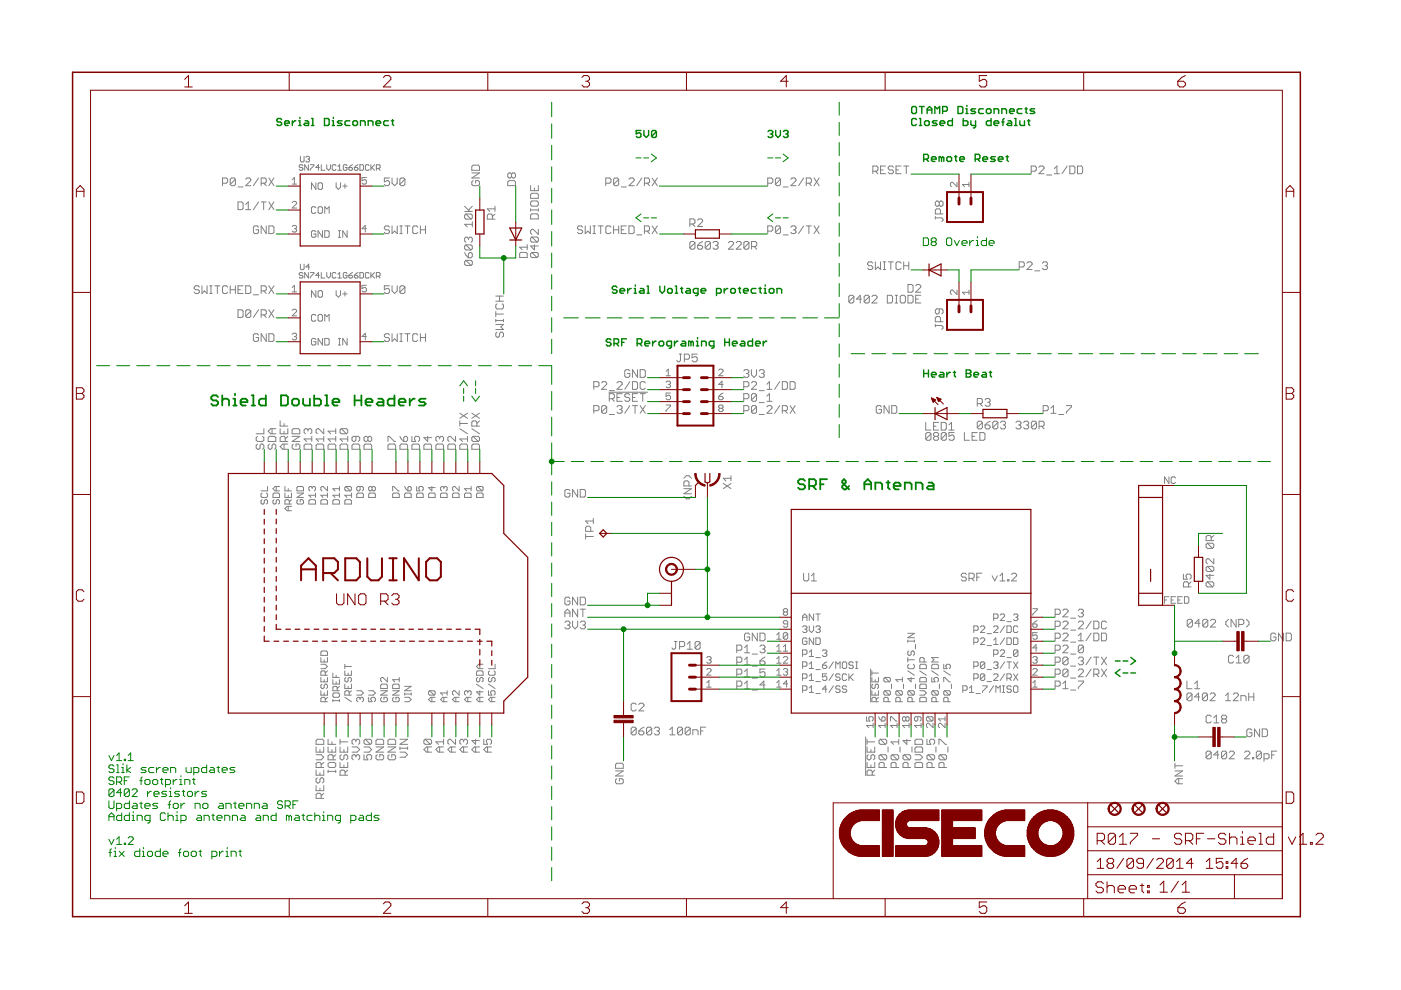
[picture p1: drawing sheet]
<svg xmlns="http://www.w3.org/2000/svg" width="297mm" height="210mm" viewBox="0 0 297 210" stroke-linecap="round" stroke-linejoin="round" font-family="sans-serif">
<g fill="none" stroke="#808080" stroke-width=".21">
<path d="M47.2 38.8h.8l.3-.2v-.6l-.3-.3h-.8v1.7M49.9 38l-.3-.3h-.5l-.3 .3v1.1M49.9 38v1.1l-.3 .3h-.5l-.3-.3M49.9 38l-1.1 1.1M50.5 39.6h1M52.1 38l.3-.3h.5l.3 .3v.3l-1.1 1.1h1.1M54.8 37.7l-1.1 1.7M55.4 38.8h.8l.3-.2v-.6l-.3-.3h-.8v1.7M55.9 38.8l.6 .6M57 37.7l1.1 1.7M58.1 37.7l-1.1 1.7M62 38.1l.4-.5v1.4"/>
<path d="M62 39h.9M63.7 33.1v1l.2 .2h.4l.2-.2v-1M64.2 35.1l-.2-.2h-.4l-.2 .2 .2 .4h.4l.2 .2-.2 .4h-.4l-.2-.2M64.9 33.4l.1-.3h.4l.2 .3-.2 .3M65.3 33.7h.1M65.4 34.9v1.2l-.8-1.2v1.2M65.4 33.7l.2 .2-.2 .4h-.4l-.1-.2M65.8 34.9h.7v.2l-.7 .8v.2M67 38.8v1.4l-1-1.4v1.4M67.7 38.8h.4l.3 .2v.9l-.3 .3h-.4l-.3-.3v-.9zM67.7 35.5h-.7l.5-.6v1.2M68.1 34.9v1.2h.8"/>
<path d="M69.3 34.9v.8l.4 .4 .4-.4v-.8M71.2 35.1l-.2-.2h-.3l-.3 .2v.8l.3 .2h.3l.2-.2M71.3 38.8v.9l.4 .5 .5-.5v-.9M71.6 36.1h.8M71.6 35.3l.4-.4v1.2M72.7 39.5h.9M73.1 39v.9M73.6 35.1l-.2-.2h-.4l-.2 .2v.8l.2 .2h.4l.2-.2v-.4h-.4M74 35.5h.5l.2 .4-.2 .2h-.4l-.1-.2zM74.7 34.9l-.7 .6M75.1 35.5h.6l.2 .4-.2 .2h-.4l-.2-.2zM75.9 34.9l-.8 .6"/>
<path d="M76.3 34.9h.6l.2 .2v.8l-.2 .2h-.6zM77.7 37.6h-.9v.7l.4-.2 .5 .2v.5l-.3 .2h-.4l-.2-.2M78.3 35.1l-.2-.2h-.4l-.2 .2v.8l.2 .2h.4l.2-.2M78.6 34.9v1.2M78.8 35.5l.6 .6M79.4 34.9l-.8 .8M79.8 35.7h.6l.2-.2v-.4l-.2-.2h-.6v1.2M80.2 35.7l.4 .4M82.6 37.7h-1.1v.9l.5-.3h.3l.3 .3v.5l-.3 .3h-.5l-.3-.3M83.1 37.7v1.1l.6 .6 .5-.6v-1.1M85.9 38l-.3-.3h-.6l-.2 .3v1.1M85.9 38v1.1l-.3 .3h-.6l-.2-.3"/>
<path d="M85.9 38l-1.1 1.1M100 35.3l.3-.3h1.1l.3 .3v.8h-1.7zM100 36.7h1.7l-1.7 1h1.7M100.3 38.3l-.3 .3v.5l.3 .3h1.1l.3-.3v-.5l-.3-.3h-.6v.5M107.7 38.6l.2-.3h1.1l.3 .3v.8h-1.6zM108.5 36.9l-.3-.2h-.3l-.2 .2v.6l.2 .2h.3l.3-.2M108.5 36.9l.2-.2h.3l.3 .2v.6l-.3 .2h-.3l-.2-.2M108.5 36.9v.6M112.5 39.3v1.1h1.6v-1.1M113.3 39.9v.5M128.4 38.8h.9l.2-.2v-.6l-.2-.3h-.9v1.7M131.2 38l-.3-.3h-.6l-.2 .3v1.1"/>
<path d="M131.2 38v1.1l-.3 .3h-.6l-.2-.3M131.2 38l-1.1 1.1M131.7 39.6h1.1M133.3 38l.3-.3h.6l.3 .3v.3l-1.2 1.1h1.2M136.1 37.7l-1.1 1.7M136.6 38.8h.8l.3-.2v-.6l-.3-.3h-.8v1.7M137.2 38.8l.5 .6M138.3 37.7l1.1 1.7M139.4 37.7l-1.1 1.7M162.8 38.8h.8l.3-.2v-.6l-.3-.3h-.8v1.7M165.5 38v1.1l-.3 .3h-.5l-.3-.3M165.5 38l-.3-.3h-.5l-.3 .3v1.1"/>
<path d="M165.5 38l-1.1 1.1M166 39.6h1.1M167.7 38l.2-.3h.6l.3 .3v.3l-1.1 1.1h1.1M170.4 37.7l-1.1 1.7M170.9 38.8h.9l.2-.2v-.6l-.2-.3h-.9v1.7M171.5 38.8l.5 .6M172.6 37.7l1.1 1.7M173.7 37.7l-1.1 1.7M185.1 36.3h.8l.2-.3v-.5l-.2-.3h-.8v1.6M185.6 36.3l.5 .5M186.7 36h.5M187.8 35.2h-1.1v1.6h1.1"/>
<path d="M189.4 35.5l-.3-.3h-.5l-.3 .3v.3l.3 .2h.5l.3 .3v.3l-.3 .2h-.5l-.3-.2M190 36h.5M191.1 35.2h-1.1v1.6h1.1M191.6 35.2h1.1M192.2 35.2v1.6M202.9 38.7v.9l-.9-.9h-.3l-.2 .2v.4l.2 .3M205.4 38.7v.9M205.4 39.1h-1.4l.5 .5M218.6 36.3h.9l.2-.3v-.5l-.2-.3h-.9v1.6M220.3 35.5l.2-.3h.6l.3 .3v.3l-1.1 1h1.1M221.9 37.1h1.1M223.5 36.8h1.1"/>
<path d="M223.5 35.8l.6-.6v1.6M226.3 35.2l-1.1 1.6M226.8 35.2h.8l.3 .3v1.1l-.3 .2h-.8zM228.5 35.2h.8l.2 .3v1.1l-.2 .2h-.8zM50.5 42.8h.8l.2 .3v1.1l-.2 .2h-.8zM52.1 44.4h1.1M52.1 43.4l.5-.6v1.6M54.8 48.2l-.3-.3h-.5l-.3 .3v1.1l.3 .2h.5l.3-.2v-.6h-.5M54.8 42.8l-1.1 1.6M55.4 42.8h1.1M55.9 42.8v1.6M56.5 47.9v1.6l-1.1-1.6v1.6"/>
<path d="M57 47.9h.8l.3 .3v1.1l-.3 .2h-.8zM57 42.8l1.1 1.6M58.1 42.8l-1.1 1.6M62 42.9l.2-.2h.5l.2 .2v.3l-.9 .9h.9M62 48l.2-.2h.5l.2 .2-.2 .5M62.4 48.5h.3M62.7 48.5l.2 .2-.2 .5h-.5l-.2-.2M63.7 56v1l.2 .2h.4l.2-.2v-1M64.2 58l-.2-.2h-.4l-.2 .2 .2 .4h.4l.2 .2-.2 .3h-.4l-.2-.1M65.4 57.8v1.1l-.8-1.1v1.1M65.6 56.6h-.7l.5-.6v1.2M65.8 57.8h.7l-.7 1.1"/>
<path d="M67 49.1l-.3-.2h-.4l-.3 .2v1l.3 .2h.4l.3-.2v-.5h-.5M67 44.1l-.3-.3h-.4l-.3 .3v.9l.3 .2h.4l.3-.2M67.7 43.8h.4l.3 .3v.9l-.3 .2h-.4l-.3-.2v-.9zM67.7 58.4h-.7l.5-.6v1.1M68.1 57.8v1.1h.8M68.4 48.9v1.4l-1-1.4v1.4M68.9 48.9h.7l.2 .2v1l-.2 .2h-.7zM68.9 45.2v-1.4l.4 .5 .5-.5v1.4M69.3 57.8v.8l.4 .3 .4-.3v-.8M71.2 58l-.2-.2h-.3l-.3 .2v.8l.3 .1h.3l.2-.1M71.6 58.2l.4-.4v1.1M71.6 58.9h.8"/>
<path d="M71.7 50.3h.5M71.7 48.9h.5M72 48.9v1.4M73.6 58l-.2-.2h-.4l-.2 .2v.8l.2 .1h.4l.2-.1v-.4h-.4M73.6 48.9v1.4l-.9-1.4v1.4M74 58.4h.5l.2 .4-.2 .1h-.4l-.1-.1zM74.7 57.8l-.7 .6M75.1 58.4h.6l.2 .4-.2 .1h-.4l-.2-.1zM75.9 57.8l-.8 .6M76.3 57.8h.6l.2 .2v.8l-.2 .1h-.6zM77.7 48.5h-.9l.6-.7v1.4M78.3 58l-.2-.2h-.4l-.2 .2v.8l.2 .1h.4l.2-.1"/>
<path d="M78.6 57.8v1.1M78.8 58.4l.6 .5M79.4 57.8l-.8 .8M79.8 58.6h.6l.2-.2v-.4l-.2-.2h-.6v1.1M80.2 58.6l.4 .3M82.6 48.2l-.3-.3h-.5l-.3 .3v.3l.3 .2h.5l.3 .3v.3l-.3 .2h-.5l-.3-.2M83.1 47.9v1.6l.6-.5 .5 .5v-1.6M84.8 47.9h.5M84.8 49.5h.5M85 47.9v1.6M85.9 47.9h1.1M86.4 47.9v1.6"/>
<path d="M88.6 48.2l-.3-.3h-.5l-.3 .3v1.1l.3 .2h.5l.3-.2M89.1 48.7h1.1M89.1 47.9v1.6M90.2 47.9v1.6M98.5 53.6l.8 1.1M98.5 44.8h1.6M98.5 43.7l1.1 1.1M98.8 55.2l-.3 .3v.5l.3 .3h1.1M98.8 45.4l-.3 .2v.6l.3 .3h1.1M98.8 51.9l-.3 .3v.5l.3 .3h1.1M98.8 55.2h1.1l.2 .3v.5l-.2 .3M98.8 45.4h1.1l.2 .2v.6l-.2 .3"/>
<path d="M98.8 51.9h1.1l.2 .3v.5l-.2 .3M98.8 55.2l1.1 1.1M98.8 51.9l1.1 1.1M98.8 45.4l1.1 1.1M99.3 50.5l-.2-.2h-.3l-.3 .2v.6l.3 .3M99.3 50.5l.3-.2h.3l.2 .2v.6l-.2 .3M99.3 53.8l.3-.2h.3l.2 .2v.6l-.2 .3h-.6zM99.3 50.5v.3M100.1 47v1.1M100.1 47.6h-1.6l.6 .5M100.1 43.7l-.8 .9M104.4 46.5v-.9l-.3-.2h-.5l-.3 .2v.9h1.6"/>
<path d="M104.9 43.7v1.1M104.9 44.3h-1.6l.5 .5M104.9 45.4l-.5 .5M110.4 53.5h1.1l.3 .3v.8h-1.6v-.8zM111.8 51.9v1M111.8 52.4h-1.6l.5 .5M112.5 44.3v.5M112.5 44.5h1.6M112.8 53.5h1.1l.2 .3v.5l-.2 .3M112.8 53.5l-.3 .3v.5l.3 .3h1.1M112.8 41h1.1l.2 .3v.8h-1.6v-.8zM112.8 42.6h1.1l.2 .3v.5l-.2 .3h-1.1l-.3-.3v-.5z"/>
<path d="M112.8 45.3h1.1l.2 .3v.8h-1.6v-.8zM112.8 50.2l-.3 .3v.6l.3 .2h1.1M112.8 50.2h1.1l.2 .3v.6l-.2 .2M112.8 53.5l1.1 1.1M112.8 50.2l1.1 1.1M113.3 51.9v1.1l-.8-.8h1.6M114.1 48.6v1.1l-1-1.1h-.3l-.3 .3v.5l.3 .3M114.1 44.3v.5M123.5 48.2l-.2-.3h-.6l-.3 .3v.3l.3 .2h.6l.2 .3v.3l-.2 .2h-.6l-.3-.2M124.1 47.9v1.6l.5-.5 .6 .5v-1.6M125.7 47.9h.6M125.7 49.5h.6"/>
<path d="M126 47.9v1.6M126.8 47.9h1.1M127.4 47.9v1.6M129.5 48.2l-.2-.3h-.6l-.3 .3v1.1l.3 .2h.6l.2-.2M130.1 48.7h1.1M130.1 47.9v1.6M131.2 47.9v1.6M131.7 48.7h.6M132.8 47.9h-1.1v1.6h1.1M133.3 47.9h.9l.3 .3v1.1l-.3 .2h-.9zM135 49.8h1.1M136.6 49h.8l.3-.3v-.5l-.3-.3h-.8v1.6"/>
<path d="M137.2 49l.5 .5M138.3 47.9l1.1 1.6M139.4 47.9l-1.1 1.6M146.3 47.5h.8l.2-.3v-.5l-.2-.3h-.8v1.6M146.8 47.5l.5 .5M147.3 51.5l-.2-.3h-.6l-.2 .3v1.1M147.3 51.5v1.1l-.2 .2h-.6l-.2-.2M147.3 51.5l-1 1.1M147.9 52h.8l.3 .3v.3l-.3 .2h-.5l-.3-.2zM147.9 46.7l.3-.3h.5l.3 .3v.2l-1.1 1.1h1.1M149 51.2l-1.1 .8M150.6 51.5l-.3-.3h-.5l-.3 .3v1.1"/>
<path d="M150.6 51.5v1.1l-.3 .2h-.5l-.3-.2M150.6 51.5l-1.1 1.1M151.2 51.5l.2-.3h.6l.3 .3v.3l-.3 .2M151.7 52h.3M152 52l.3 .3v.3l-.3 .2h-.6l-.2-.2M154.4 51.5l.3-.3h.6l.2 .3v.3l-1.1 1h1.1M156.1 51.5l.2-.3h.6l.3 .3v.3l-1.1 1h1.1M158.8 51.5l-.3-.3h-.5l-.3 .3v1.1M158.8 51.5v1.1l-.3 .2h-.5l-.3-.2M158.8 51.5l-1.1 1.1M159.3 52.3h.9l.2-.3v-.5l-.2-.3h-.9v1.6M159.9 52.3l.5 .5"/>
<path d="M162.8 49h.8l.3-.3v-.5l-.3-.3h-.8v1.6M165.5 48.2l-.3-.3h-.5l-.3 .3v1.1M165.5 48.2v1.1l-.3 .2h-.5l-.3-.2M165.5 48.2l-1.1 1.1M166 49.8h1.1M167.7 48.2l.2-.3h.6l.3 .3v.3l-.3 .2M168.2 48.7h.3M168.5 48.7l.3 .3v.3l-.3 .2h-.6l-.2-.2M170.4 47.9l-1.1 1.6M170.9 47.9h1.1M171.5 47.9v1.6M172.6 47.9l1.1 1.6"/>
<path d="M173.7 47.9l-1.1 1.6M185 55.8l-.2-.3h-.6l-.2 .3v.3l.2 .2h.6l.2 .3v.3l-.2 .2h-.6l-.2-.2M185.6 55.5v1.6l.5-.5 .6 .5v-1.6M187.2 55.5h.6M187.2 57.1h.6M187.5 55.5v1.6M188.3 55.5h1.1M188.9 55.5v1.6M191.1 55.8l-.3-.3h-.6l-.2 .3v1.1l.2 .2h.6l.3-.2M191.6 56.3h1.1M191.6 55.5v1.6M192.7 55.5v1.6"/>
<path d="M198.3 46.2h1.4l.2 .3v.2l-.2 .3M198.3 45.9v.6M199.1 42.9l-.2-.3h-.3l-.3 .3v.6l.3 .2h.3l.2-.2M199.1 42.9l.3-.3h.3l.2 .3v.6l-.2 .2h-.3l-.3-.2M199.1 42.9v.6M199.4 45.4v-.9l-.3-.2h-.5l-.3 .2v.9h1.6M216.1 56.6h.8l.3-.3v-.5l-.3-.3h-.8v1.6M217.7 55.8l.3-.3h.5l.3 .3v.3l-1.1 1h1.1M219.4 57.4h1.1M221 55.8l.3-.3h.5l.3 .3v.3l-.3 .2M221.6 56.3h.2M221.8 56.3l.3 .3v.3l-.3 .2h-.5l-.3-.2"/>
<path d="M42.3 60.9l-.3-.3h-.6l-.2 .3v.3l.2 .2h.6l.3 .3v.3l-.3 .2h-.6l-.2-.2M42.8 60.6v1.6l.5-.5 .6 .5v-1.6M44.4 60.6h.6M44.4 62.2h.6M44.7 60.6v1.6M45.6 60.6h1M46.1 60.6v1.6M48.3 60.9l-.3-.3h-.5l-.3 .3v1.1l.3 .2h.5l.3-.2M48.8 60.6v1.6M48.8 61.4h1.1M49.9 60.6v1.6M50.5 65.7h.8l.2 .3v1l-.2 .3h-.8z"/>
<path d="M50.5 61.4h.5M51.5 60.6h-1v1.6h1M52.1 60.6h.8l.3 .3v1.1l-.3 .2h-.8zM53.2 66v1l-.3 .3h-.5l-.3-.3M53.2 66l-.3-.3h-.5l-.3 .3v1M53.2 66l-1.1 1M53.7 62.5h1.1M54.8 71l-.3-.2h-.5l-.3 .2v1.1l.3 .3h.5l.3-.3v-.5h-.5M54.8 65.7l-1.1 1.6M55.4 61.7h.8l.3-.3v-.5l-.3-.3h-.8v1.6M55.4 66.8h.8l.3-.3v-.5l-.3-.3h-.8v1.6M55.9 66.8l.6 .5"/>
<path d="M55.9 61.7l.6 .5M56.5 70.8v1.6l-1.1-1.6v1.6M57 70.8h.8l.3 .2v1.1l-.3 .3h-.8zM57 65.7l1.1 1.6M57 60.6l1.1 1.6M58.1 65.7l-1.1 1.6M58.1 60.6l-1.1 1.6M62 65.8l.2-.2h.5l.2 .2v.2l-.9 1h.9M62 70.9l.2-.2h.5l.2 .2-.2 .5M62 61l.4-.5v1.4M62 61.9h.9M62.4 71.4h.3"/>
<path d="M62.7 71.4l.2 .2-.2 .5h-.5l-.2-.3M67 72l-.3-.2h-.4l-.3 .2v.9l.3 .3h.4l.3-.3v-.4h-.5M67 61.6v1.4l-1-1.4v1.4M67 66.9l-.3-.2h-.4l-.3 .2v1l.3 .2h.4l.3-.2M67.4 61.8l.3-.2h.4l.3 .2v1l-.3 .2h-.4l-.3-.2zM67.7 66.7h.4l.3 .2v1l-.3 .2h-.4l-.3-.2v-1zM68.4 71.8v1.4l-1-1.4v1.4M68.9 68.1v-1.4l.4 .4 .5-.4v1.4M68.9 71.8h.7l.2 .2v.9l-.2 .3h-.7zM71.3 61.6v.9l.4 .5 .5-.5v-.9M71.7 71.8h.5M71.7 73.2h.5"/>
<path d="M72 71.8v1.4M72.7 62.3h.9M73.1 61.8v1M73.6 71.8v1.4l-.9-1.4v1.4M77.7 71.4h-.9l.6-.7v1.4M77.7 60.5h-.9v.7l.4-.2 .5 .2v.5l-.3 .2h-.4l-.2-.2M82.6 60.6h-1.1v.8l.5-.2h.3l.3 .2v.6l-.3 .2h-.5l-.3-.2M82.6 71l-.3-.2h-.5l-.3 .2v.3l.3 .3h.5l.3 .2v.3l-.3 .3h-.5l-.3-.3M83.1 60.6v1.1l.6 .5 .5-.5v-1.1M83.1 70.8v1.6l.6-.6 .5 .6v-1.6M84.8 70.8h.5M84.8 72.4h.5"/>
<path d="M85 70.8v1.6M85.9 60.9l-.3-.3h-.6l-.2 .3v1.1M85.9 60.9v1.1l-.3 .2h-.6l-.2-.2M85.9 60.9l-1.1 1.1M85.9 70.8h1.1M86.4 70.8v1.6M88.6 71l-.3-.2h-.5l-.3 .2v1.1l.3 .3h.5l.3-.3M89.1 71.6h1.1M89.1 70.8v1.6M90.2 70.8v1.6M105.1 68.8h1.6l-.5 .5 .5 .6h-1.6M105.1 66.6h1.6"/>
<path d="M105.1 66.1v1M105.1 67.7v.5M105.1 68h1.6M105.1 63.9h1.6M105.1 62.8h1.6M105.4 64.4l-.3 .3v.5l.3 .3h1.1l.2-.3v-.5l-.2-.3M105.4 70.4l-.3 .3v.5l.3 .3h.2l.3-.3v-.5l.3-.3h.3l.2 .3v.5l-.2 .3M105.9 62.8v1.1M106.7 67.7v.5M133.5 78.7l-.2-.3h-.6l-.2 .3v1l.2 .3h.6l.2-.3v-.5h-.5M135.2 78.4v1.6l-1.1-1.6v1.6M135.7 78.4h.8l.3 .3v1l-.3 .3h-.8z"/>
<path d="M141.2 78.7l.5-.4v1.4M141.2 79.7h1M144 75.1h.5M144.3 75.1v1.3l-.3 .3h-.3l-.2-.3M145.1 76.2h.8l.3-.3v-.5l-.3-.3h-.8v1.6M147.8 75.1h-1.1v.8l.6-.3h.3l.2 .3v.5l-.2 .3h-.6l-.3-.3M152.4 78.5l.2-.2h.5l.2 .2v.2l-.9 1h.9M157.7 78.7l.2-.3h.6l.3 .3v.2l-.3 .3M158.2 79.2h.3M158.5 79.2l.3 .3v.2l-.3 .3h-.6l-.2-.3M159.3 78.4v1.1l.6 .5 .5-.5v-1.1M161 78.7l.2-.3h.6l.2 .3v.2l-.2 .3"/>
<path d="M161.5 79.2h.3M161.8 79.2l.2 .3v.2l-.2 .3h-.6l-.2-.3M181 62.9l-.2-.3h-.6l-.2 .3v1.1M181 62.9v1.1l-.2 .2h-.6l-.2-.2M181 62.9l-1 1.1M182.7 63.4h-1.1l.8-.8v1.6M184.3 62.9l-.3-.3h-.5l-.3 .3v1.1M184.3 62.9v1.1l-.3 .2h-.5l-.3-.2M184.3 62.9l-1.1 1.1M184.9 62.9l.2-.3h.6l.2 .3v.3l-1 1h1M188.1 62.6h.9l.2 .3v1.1l-.2 .2h-.9zM189.8 62.6h.5"/>
<path d="M189.8 64.2h.5M190.1 62.6v1.6M191.1 62.6h.6l.3 .3v1.1l-.3 .2h-.6l-.2-.2v-1.1zM192.5 62.6h.8l.3 .3v1.1l-.3 .2h-.8zM192.5 60.3h.8l.3 .3v1.1l-.3 .3h-.8zM194.1 63.4h.6M194.1 60.6l.3-.3h.5l.3 .3v.3l-1.1 1.1h1.1M195.2 62.6h-1.1v1.6h1.1M198.3 69h1.4l.2 .3v.3l-.2 .2M198.3 68.8v.5M199.1 65.5v.8l-.2 .3h-.3l-.3-.3v-.5l.3-.3h1.1l.2 .3v.5l-.2 .3M199.4 68.2v-.8l-.3-.3h-.5l-.3 .3v.8h1.6"/>
<path d="M202.9 61.5v.9l-.9-.9-.5 .2v.5l.2 .2M205.4 61.5v.9M205.4 62h-1.4l.5 .4M54.6 94.1l-.3 .3v.6l.3 .2h.3l.2-.2v-.6l.3-.3h.3l.2 .3v.6l-.2 .2M54.6 92.5l-.3 .3v.5l.3 .3h1.1l.2-.3v-.5l-.2-.3M55.9 90.9v1.1h-1.6M57.1 92.5h1.1l.3 .3v.8h-1.6v-.8zM57.1 94.1l-.2 .3v.6l.2 .2h.3l.3-.2v-.6l.2-.3h.3l.3 .3v.6l-.3 .2M57.7 90.9v1.1M58.5 90.9h-1.1l-.5 .5 .5 .6h1.1M59.4 90.9v1.1h1.6v-1.1M59.4 89.2v1.1h1.6"/>
<path d="M60.2 89.8v.5M60.2 91.4v.6M60.2 94.1v1.1M60.5 93.6v-.8l-.3-.3h-.5l-.3 .3v.8h1.6M61 94.1h-1.1l-.5 .6 .5 .5h1.1M61 92.5l-.5 .6M61.9 92.5h1.7l-1.7 1.1h1.7M61.9 91.2l.3-.3h1.1l.3 .3v.8h-1.7zM62.2 94.1l-.3 .3v.6l.3 .2h1.1l.3-.2v-.6l-.3-.3h-.5v.6M64.5 94.4l.2-.3h1.1l.3 .3v.8h-1.6zM65.3 91.2l-.3-.3h-.3l-.2 .3v.5l.2 .3M65.3 91.2l.3-.3h.2l.3 .3v.5l-.3 .3"/>
<path d="M65.3 91.2v.2M66.1 93.1h-1.6l.5 .5M66.1 92.5v1.1M67 94.4l.3-.3h1.1l.2 .3v.8h-1.6zM68.6 93.1h-1.6l.6 .5M68.6 90.9v1.1l-1-1.1h-.3l-.3 .3v.5l.3 .3M68.6 92.5v1.1M69.6 94.4l.2-.3h1.1l.3 .3v.8h-1.6zM71.2 91.4h-1.6l.5 .6M71.2 93.1h-1.6l.5 .5M71.2 90.9v1.1M71.2 92.5v1.1"/>
<path d="M72.1 94.4l.3-.3h1l.3 .3v.8h-1.6zM72.4 90.9h1l.3 .3v.5l-.3 .3M72.4 90.9l-.3 .3v.5l.3 .3h1M72.4 90.9l1 1.1M73.7 92.5v1.1M73.7 93.1h-1.6l.5 .5M74.6 94.4l.3-.3h1.1l.3 .3v.8h-1.7zM75.5 92.5v.8l-.3 .3h-.3l-.3-.3v-.5l.3-.3h1.1l.3 .3v.5l-.3 .3M77.2 94.4l.2-.3h1.1l.3 .3v.8h-1.6zM78 92.8l-.3-.3h-.3l-.2 .3v.5l.2 .3h.3l.3-.3M78 92.8l.3-.3h.2l.3 .3v.5l-.3 .3h-.2l-.3-.3M78 92.8v.5"/>
<path d="M82.3 93.6v-1.1h.2l1.1 1.1h.3M82.3 94.4l.2-.3h1.1l.3 .3v.8h-1.6zM84.8 94.4l.3-.3h1l.3 .3v.8h-1.6zM84.8 92.5l.3 .6 .5 .5M85.6 92.8l.3-.3h.2l.3 .3v.5l-.3 .3h-.5zM87.3 92.5v1.1h.8l-.2-.5v-.3l.2-.3h.6l.3 .3v.5l-.3 .3M87.3 94.4l.3-.3h1.1l.3 .3v.8h-1.7zM89.9 94.4l.2-.3h1.1l.3 .3v.8h-1.6zM90.7 92.5v1.1l-.8-.8h1.6M92.4 94.4l.3-.3h1.1l.2 .3v.8h-1.6zM93.2 92.8l-.2-.3h-.3l-.3 .3v.5l.3 .3M93.2 92.8l.3-.3h.3l.2 .3v.5l-.2 .3"/>
<path d="M93.2 92.8v.3M95 94.4l.2-.3h1.1l.3 .3v.8h-1.6zM96.6 92.5v1.1l-1.1-1.1h-.3l-.2 .3v.5l.2 .3M97.5 94.4l.3-.3h1l.3 .3v.8h-1.6zM97.5 89.2v1.1M97.5 90.9l1.6 1.1M97.5 89.8h1.6M97.5 87.6l1.6 1.1M99.1 93.1h-1.6l.5 .5M99.1 92.5v1.1M99.1 87.6l-1.6 1.1M100 94.4l.3-.3h1.1l.3 .3v.8h-1.7z"/>
<path d="M100 90.9l1.7 1.1M100 87.6l1.7 1.1M100.3 92.5h1.1l.3 .3v.5l-.3 .3M100.3 92.5l-.3 .3v.5l.3 .3h1.1M100.3 92.5l1.1 1.1M101.1 90.3v-.8l-.3-.3h-.5l-.3 .3v.8h1.7M101.7 89.2l-.6 .6M101.7 87.6l-1.7 1.1M125.9 82h.8l.3-.3v-.5l-.3-.3h-.8v1.6M125.9 87.1h.8l.3-.3v-.5l-.3-.3h-.8v1.6M127.6 81.2l.2-.3h.6l.2 .3v.3l-1 1h1M128.6 86.3v1.1l-.2 .2h-.6l-.2-.2"/>
<path d="M128.6 86.3l-.2-.3h-.6l-.2 .3v1.1M128.6 86.3l-1 1.1M129.1 83.2h8.2M129.2 87.9h1.1M129.2 82.8h1.1M129.2 84.5h.8l.3-.2v-.6l-.3-.2h-.8v1.6M129.7 84.5l.6 .6M130.8 86.3l.3-.3h.5l.3 .3v.2l-.3 .3M130.8 81.2l.3-.3h.5l.3 .3v.3l-1.1 1h1.1M130.8 84.3h.6M131.4 86.8h.2M131.6 86.8l.3 .3v.3l-.3 .2h-.5l-.3-.2"/>
<path d="M131.9 83.5h-1.1v1.6h1.1M133.5 83.7l-.2-.2h-.6l-.2 .2v.3l.2 .3h.6l.2 .2v.3l-.2 .3h-.6l-.2-.3M133.5 80.9l-1 1.6M133.5 86l-1 1.6M134.1 80.9h.8l.3 .3v1.1l-.3 .2h-.8zM134.1 86h1.1M134.1 84.3h.5M134.6 86v1.6M135.2 83.5h-1.1v1.6h1.1M135.7 83.5h1.1M135.7 86l1.1 1.6M136.3 83.5v1.6"/>
<path d="M136.8 81.2l-.3-.3h-.5l-.3 .3v1.1l.3 .2h.5l.3-.2M136.8 86l-1.1 1.6M141.2 81l.3-.2h.4l.3 .2-.3 .5M141.2 85.9h1v.2l-1 .9v.3M141.7 81.5h.2M141.9 81.5l.3 .2-.3 .5h-.4l-.3-.2M142.2 83.3h-1v.8l.5-.3h.2l.3 .3v.4l-.3 .3h-.4l-.3-.3M152.4 84.1h.7l.2 .4-.2 .3h-.5l-.2-.3zM152.6 86.6l-.2 .2 .2 .5h.5l.2-.3-.2-.4M152.6 86.6l-.2-.3 .2-.4h.5l.2 .2-.2 .5M152.6 86.6h.5M153.3 81.5h-.9l.7-.7v1.4"/>
<path d="M153.3 83.3l-.9 .8M157.7 82h.8l.3-.3v-.5l-.3-.3h-.8v1.6M157.7 84.5h.8l.3-.2v-.6l-.3-.2h-.8v1.6M157.7 87.1h.8l.3-.3v-.5l-.3-.3h-.8v1.6M159.3 81.2l.3-.3h.5l.3 .3v.3l-1.1 1h1.1M160.4 83.7l-.3-.2h-.5l-.3 .2v1.1M160.4 86.3l-.3-.3h-.5l-.3 .3v1.1M160.4 86.3v1.1l-.3 .2h-.5l-.3-.2M160.4 83.7v1.1l-.3 .3h-.5l-.3-.3M160.4 86.3l-1.1 1.1M160.4 83.7l-1.1 1.1M161 87.9h1"/>
<path d="M161 82.8h1M161 85.4h1M162.6 84l.5-.5v1.6M162.6 86.3l.3-.3h.5l.3 .3v.2l-1.1 1.1h1.1M162.6 82.5h1.1M162.6 81.5l.5-.6v1.6M162.6 85.1h1.1M165.3 86l-1.1 1.6M165.3 80.9l-1.1 1.6M165.9 87.1h.8l.2-.3v-.5l-.2-.3h-.8v1.6M165.9 80.9h.8l.2 .3v1.1l-.2 .2h-.8zM166.4 87.1l.5 .5"/>
<path d="M167.5 80.9h.8l.3 .3v1.1l-.3 .2h-.8zM167.5 86l1.1 1.6M168.6 86l-1.1 1.6M186.9 86.3l-.3-.3h-.5l-.3 .3v1.1l.3 .2h.5l.3-.2v-.6h-.6M188.5 86v1.6l-1.1-1.6v1.6M189.1 86h.8l.2 .3v1.1l-.2 .2h-.8zM196.3 89.6v1.6h1.1M197.4 92l-.3-.3h-.5l-.3 .3v1.1M197.4 92v1.1l-.3 .2h-.5l-.3-.2M197.4 92l-1.1 1.1M197.9 90.4h.6M198.2 92.5l-.3-.3v-.2l.3-.3h.5l.3 .3v.2l-.3 .3"/>
<path d="M198.2 92.5l-.3 .3v.3l.3 .2h.5l.3-.2v-.3l-.3-.3M198.2 92.5h.5M199 89.6h-1.1v1.6h1.1M199.6 89.6h.8l.2 .2v1.1l-.2 .3h-.8zM200.6 92v1.1l-.2 .2h-.6l-.2-.2M200.6 92l-.2-.3h-.6l-.2 .3v1.1M200.6 92l-1 1.1M201.2 90.1l.5-.5v1.6M201.2 91.2h1.1M202.3 91.7h-1.1v.8l.5-.3h.3l.3 .3v.6l-.3 .2h-.5l-.3-.2M204.5 91.7v1.6h1M206.1 92.5h.6"/>
<path d="M207.2 85.6h.8l.3-.3v-.5l-.3-.3h-.8v1.6M207.2 91.7h-1.1v1.6h1.1M207.8 91.7h.8l.2 .3v1.1l-.2 .2h-.8zM207.8 85.6l.5 .5M208.3 89.6l-.3-.3h-.5l-.3 .3v1.1M208.3 89.6v1.1l-.3 .2h-.5l-.3-.2M208.3 89.6l-1.1 1.1M208.9 90.1h.8l.2 .3v.3l-.2 .2h-.6l-.2-.2zM208.9 84.8l.2-.3h.6l.2 .3v.2l-.2 .3M209.4 85.3h.3M209.7 85.3l.2 .3v.3l-.2 .2h-.6l-.2-.2M209.9 89.3l-.5 .3-.5 .5"/>
<path d="M211.6 89.6l-.3-.3h-.5l-.3 .3v1.1M211.6 89.6v1.1l-.3 .2h-.5l-.3-.2M211.6 89.6l-1.1 1.1M212.1 89.6l.3-.3h.5l.3 .3v.2l-.3 .3M212.7 90.1h.2M212.9 90.1l.3 .3v.3l-.3 .2h-.5l-.3-.2M215.4 89.6l.3-.3h.5l.3 .3v.2l-.3 .3M215.9 90.1h.3M216.2 90.1l.3 .3v.3l-.3 .2h-.5l-.3-.2M217 89.6l.3-.3h.5l.3 .3v.2l-.3 .3M217.6 90.1h.2M217.8 90.1l.3 .3v.3l-.3 .2h-.5l-.3-.2"/>
<path d="M219.8 89.6l-.3-.3h-.6l-.2 .3v1.1M219.8 89.6v1.1l-.3 .2h-.6l-.2-.2M219.8 89.6l-1.1 1.1M220.3 90.4h.8l.3-.3v-.5l-.3-.3h-.8v1.6M220.8 90.4l.6 .5M221.2 87.1h.8l.2-.3v-.5l-.2-.3h-.8v1.6M222.8 87.6h1.1M222.8 86.5l.6-.5v1.6M224.5 87.9h1M226.1 86h1.1v.3l-1.1 1.1v.2M55.6 104.5l-.3 .3v.4l.3 .3h.9l.2-.3v-.4l-.2-.3M55.6 105.9l-.3 .3v.4l.5 .3 .2-.3v-.4l.5-.3 .2 .3v.4l-.2 .3"/>
<path d="M56.7 103.1v1h-1.4M57.9 104.8l.2-.3h.9l.3 .3v.7h-1.4zM58.1 105.9l-.2 .3v.4l.4 .3 .3-.3v-.4l.4-.3 .3 .3v.4l-.3 .3M58.6 103.1v1M59.3 103.1h-1l-.4 .5 .4 .5h1M60.4 104.5v1h1.4v-1M60.4 103.1v1h1.4M61.1 103.6v.5M61.1 105v.5M61.1 107.4v.9M61.3 106.9v-.7l-.2-.3h-.5l-.2 .3v.7h1.4M61.8 107.4h-.9l-.5 .4 .5 .5h.9"/>
<path d="M61.8 105.9l-.5 .5M62.9 103.4l.3-.3h.9l.2 .3v.7h-1.4zM62.9 104.5h1.4l-1.4 1h1.4M63.2 105.9l-.3 .3v.4l.3 .3h.9l.2-.3v-.4l-.2-.3h-.5v.5M65.5 106.2l.2-.3h1l.2 .3v.7h-1.4zM66.2 103.4l-.2-.3-.5 .3v.4l.2 .3M66.2 103.4l.2-.3 .5 .3v.4l-.2 .3M66.2 103.4v.2M66.9 105h-1.4l.5 .5M66.9 104.5v1M68 106.2l.3-.3h.9l.2 .3v.7h-1.4zM69.4 103.1v1l-.9-1-.5 .3v.4l.3 .3"/>
<path d="M69.4 105h-1.4l.5 .5M69.4 104.5v1M70.6 106.2l.2-.3h.9l.3 .3v.7h-1.4zM72 103.6h-1.4l.4 .5M72 105h-1.4l.4 .5M72 103.1v1M72 104.5v1M73.1 106.2l.2-.3h1l.2 .3v.7h-1.4zM73.3 103.1l-.2 .3v.4l.2 .3h1M73.3 103.1h1l.2 .3v.4l-.2 .3M73.3 103.1l1 1M74.5 104.5v1"/>
<path d="M74.5 105h-1.4l.5 .5M75.6 104.8l.3-.3h.9l.2 .3v.7h-1.4zM76.3 103.1v.7l-.2 .3-.5-.3v-.4l.3-.3h.9l.2 .3v.4l-.2 .3M78.2 104.8l.2-.3h1l.2 .3v.7h-1.4zM78.9 103.4l-.3-.3-.4 .3v.4l.2 .3 .5-.3M78.9 103.4l.2-.3 .5 .3v.4l-.2 .3-.5-.3M78.9 103.4v.4M83.2 104.1v-1h.3l.9 1h.2M83.2 104.8l.3-.3h.9l.2 .3v.7h-1.4zM85.8 104.8l.2-.3h1l.2 .3v.7h-1.4zM85.8 103.1l.7 1M86.5 103.4l.5-.3 .2 .3v.4l-.2 .3h-.5z"/>
<path d="M88.3 104.8l.3-.3h.9l.2 .3v.7h-1.4zM88.3 103.1v1h.7l-.2-.5 .2-.5h.5l.2 .3v.4l-.2 .3M90.9 104.8l.2-.3h.9l.3 .3v.7h-1.4zM91.6 103.1v1l-.7-.7h1.4M93.4 104.8l.2-.3h1l.2 .3v.7h-1.4zM94.1 103.4l-.2-.3-.5 .3v.4l.2 .3M94.1 103.4l.2-.3 .5 .3v.4l-.2 .3M94.1 103.4v.2M95.9 104.8l.3-.3h.9l.2 .3v.7h-1.4zM97.3 103.1v1l-.9-1h-.2l-.3 .3v.4l.3 .3M98.5 104.8l.2-.3h1l.2 .3v.7h-1.4zM99.9 103.6h-1.4l.5 .5"/>
<path d="M99.9 103.1v1M101 104.8l.3-.3h.9l.2 .3v.7h-1.4zM101.3 103.1h.9l.2 .3v.4l-.2 .3M101.3 103.1l-.3 .3v.4l.3 .3h.9M101.3 103.1l.9 1M120.8 104l-.2-.2h-.6l-.2 .2v1.1l.2 .3h.6l.2-.3v-.5h-.5M122.5 103.8v1.6l-1.1-1.6v1.6M123 103.8h.8l.3 .2v1.1l-.3 .3h-.8zM124.2 113.7h1.6M124.2 113.2v1.1M125.2 112.6v-.8l-.2-.2h-.6l-.2 .2v.8h1.6M125.8 110.5h-1.6l.5 .5"/>
<path d="M125.8 109.9v1.1M145 105.2l.5 .6h.6l.5-.6M145 103.6h1.6l-1.6 1.1h1.6M145 101.4l.5-.5h.6l.5 .5M146.1 103v-.8l-.3-.2h-.6l-.2 .2v.8h1.6M153.4 102.5l1.6 1.1M155 102.5l-1.6 1.1M155 101.4h-1.6l.5 .6M155 100.9v1.1M247.8 101.1v1.4l-.9-1.4v1.4M249.2 101.3l-.2-.2h-.5l-.2 .2v1l.2 .2h.5l.2-.2M256 115.2l-.3 .2v.6l.3 .3h1.1"/>
<path d="M256 115.2h1.1l.2 .2v.6l-.2 .3M256 115.2l1.1 1.1M256.8 114.6v-.8l-.3-.3h-.5l-.3 .3v.8h1.6M257.3 118.4v1.1l-1.1-1.1h-.2l-.3 .3v.6l.3 .2M257.3 113.5l-.5 .6M68 139.4v1h1.4v-1M68.3 138h.9l.2 .3v.7h-1.4v-.7zM68.7 139.9v.5M119.8 130.8v-1.1l.5-.5 .5 .5v1.1M119.8 132l.2-.3h.6l.2 .3v.2l-.2 .3M119.8 130h1M120.3 132.5h.3"/>
<path d="M120.6 132.5l.2 .3v.3l-.2 .2h-.6l-.2-.2M120.8 126.9l-.2-.3h-.6l-.2 .3v1.1l.2 .2h.6l.2-.2v-.6h-.5M121.4 131.7v1.1l.5 .5 .6-.5v-1.1M122.5 126.6v1.6l-1.1-1.6v1.6M122.5 129.2v1.6l-1.1-1.6v1.6M123 126.6h.8l.3 .3v1.1l-.3 .2h-.8zM123 132l.3-.3h.5l.3 .3v.2l-.3 .3M123 129.2h1.1M123.6 129.2v1.6M123.6 132.5h.2M123.8 132.5l.3 .3v.3l-.3 .2h-.5l-.3-.2M143 136h.5"/>
<path d="M143.3 136v1.4l-.3 .2h-.3l-.2-.2M144.1 137.1h.8l.3-.3v-.5l-.3-.3h-.8v1.6M145.7 136.6l.6-.6v1.6M145.7 137.6h1.1M148.4 136.3l-.2-.3h-.6l-.2 .3v1.1M148.4 136.3v1.1l-.2 .2h-.6l-.2-.2M148.4 136.3l-1 1.1M149.8 139.4l.3-.2h.4l.3 .2-.3 .5M150.3 139.9h.2M150.5 139.9l.3 .2-.3 .5h-.4l-.3-.2M156.2 137.9h.8l.3-.3v-.5l-.3-.3h-.8v1.6M157.9 137.3l.5-.5v1.6"/>
<path d="M157.9 139.9l.5-.6v1.6M157.9 138.4h1M158.9 134.5l-.2-.3h-.6l-.2 .3v1.1l.2 .3h.6l.2-.3v-.5h-.5M159.5 138.7h1.1M160.6 134.2v1.7l-1.1-1.7v1.7M161.1 134.2h.8l.3 .3v1.1l-.3 .3h-.8zM161.1 137.1l.3-.3h.5l.3 .3v.2l-.3 .3M161.7 137.6h.2M161.9 137.6l.3 .3v.2l-.3 .3h-.5l-.3-.3M162.2 139.3l-1.1 .8M164.7 135.5h.9M164.7 134.6l.4-.5v1.4"/>
<path d="M164.7 137.1l.4-.4v1.4M164.7 139.7l.4-.5v1.4M164.7 138.1h.9M166.1 139.4l.2-.2h.5l.2 .2v.3l-.9 .9h.9M166.1 138.1h.9M166.1 137.1l.4-.4v1.4M166.3 129.8l-.2-.3 .2-.4h.5l.2 .2-.2 .5M166.3 129.8l-.2 .2 .2 .5h.5l.2-.3-.2-.4M166.3 129.8h.5M167 132.3h-.7l-.2-.2 .2-.5h.5l.2 .2v1l-.2 .2h-.5l-.2-.2M167 134.4l-.2-.3h-.5l-.2 .3v.9M167 134.4v.9l-.2 .2h-.5l-.2-.2"/>
<path d="M167 134.4l-.9 .9M170.2 131.6v-1l.4-.4 .5 .4v1M170.2 138.7h.7l.2-.2v-.5l-.2-.2h-.7v1.4M170.2 132.9l.2-.2h.5l.2 .2-.2 .5M170.2 130.9h.9M170.4 121.5v1.4l.2 .3h.6l.3-.3v-1.4M170.6 133.4h.3M170.9 133.4l.2 .2-.2 .5h-.5l-.2-.2M171.1 135.5l-.2-.2h-.5l-.2 .2v.9l.2 .3h.5l.2-.3v-.4h-.5M171.6 132.7v.9l.4 .5 .5-.5v-.9M171.6 139.2h.9M171.6 138.3l.4-.5v1.4"/>
<path d="M172 123.2h1.1M172 122.1l.6-.6v1.7M172.5 130.2v1.4l-.9-1.4v1.4M172.5 135.3v1.4l-.9-1.4v1.4M173 139.4h.9M173 135.3h.7l.2 .2v.9l-.2 .3h-.7zM173 132.9l.2-.2h.5l.2 .2-.2 .5M173 130.2h.9M173.4 130.2v1.4M173.4 133.4h.3M173.7 133.4l.2 .2-.2 .5h-.5l-.2-.2M174.4 138l.2-.2h.5l.2 .2-.2 .5"/>
<path d="M174.8 138.5h.3M175.1 138.5l.2 .2-.2 .5h-.5l-.2-.2M192.5 135.9h1.4M192.5 135.7v.5M192.5 139.4v1M192.5 139.9h1.4M192.5 134.3h1.4l-1.4 .9h1.4M192.7 138l-.2 .3v.4l.4 .3 .3-.3v-.4l.4-.3 .3 .3v.4l-.3 .3M193.9 135.7v.5M194.1 136.6v1M198.9 139.4h-1.4l.5 .5-.5 .5h1.4M204.9 121.8l-.3-.3h-.5l-.3 .3v.3l.3 .3h.5l.3 .2v.3l-.3 .3h-.5l-.3-.3"/>
<path d="M205.4 122.6h.9l.2-.2v-.6l-.2-.3h-.9v1.7M206 122.6l.5 .6M206.5 133.6h.7l.2-.2v-.5l-.2-.2h-.7v1.4M206.5 136.2h.7l.2-.2v-.5l-.2-.2h-.7v1.4M207.1 122.4h.5M207.9 132.9l.2-.2h.5l.2 .2v.3l-.9 .9h.9M207.9 135.5l.2-.2h.5l.2 .2v.2l-.9 1h.9M208.2 121.5h-1.1v1.7M209.3 136.9h.9M209.3 134.3h.9M210.4 122.1l.5 1.1 .6-1.1M210.7 135.7l.4-.4v1.4"/>
<path d="M210.7 131.1h.7l.2-.2v-.5l-.2-.2h-.7v1.4M210.7 132.9l.2-.2h.5l.2 .2v.3l-.9 .9h.9M210.7 138.7h.7l.2-.2v-.5l-.2-.2h-.7v1.4M210.7 136.7h.9M212 123.2h1.1M212 122.1l.5-.6v1.7M212.1 138l.2-.2h.5l.2 .2v.3l-.9 .9h.9M212.1 130.4l.2-.2h.5l.2 .2v.2l-.9 1h.9M213 135.3l-.9 1.4M213 132.7l-.9 1.4M213.5 132.7h.7l.2 .2v1l-.2 .2h-.7zM213.5 135.3h.7l.2 .2v.9l-.2 .3h-.7z"/>
<path d="M213.5 139.4h.9M213.5 131.8h.9M213.6 122.9h.3v.3h-.3zM214.5 121.8l.2-.3h.6l.2 .3v.3l-1 1.1h1M214.9 135.3h.7l.2 .2v.9l-.2 .3h-.7zM214.9 130.4l.2-.2h.5l.2 .2-.2 .5M215.3 130.9h.3M215.6 130.9l.2 .2-.2 .5h-.5l-.2-.3M215.8 132.9l-.2-.2h-.5l-.2 .2v1l.2 .2h.5l.2-.2M215.8 138l-.2-.2h-.5l-.2 .2v1M215.8 138v1l-.2 .2h-.5l-.2-.2M215.8 138l-.9 1"/>
<path d="M219 129.1h.9v.2l-.9 .9v.3M219 132.3h.7l.2 .5-.2 .2h-.5l-.2-.2zM219 139.4l.2-.2h.5l.2 .2-.2 .5M219.4 139.9h.3M219.7 139.9l.2 .2-.2 .5h-.5l-.2-.2M219.9 134.1h-.9v.7l.4-.2 .5 .2v.5l-.2 .2h-.5l-.2-.2M219.9 131.6l-.9 .7M219.9 137.4h-.9l.7-.7v1.4M223.7 130.3h.8l.3-.3v-.6l-.3-.2h-.8v1.6M223.7 135.3h.8l.3-.2v-.6l-.3-.3h-.8v1.7M223.7 132.8h.8l.3-.3v-.5l-.3-.3h-.8v1.6M223.7 137.9h.8l.3-.3v-.5l-.3-.3h-.8v1.6"/>
<path d="M225.3 137.1l.3-.3h.6l.2 .3v.2l-1.1 1.1h1.1M225.3 129.4l.3-.2h.6l.2 .2v.3l-1.1 1.1h1.1M225.3 134.5l.3-.3h.6l.2 .3v.3l-1.1 1.1h1.1M225.3 132l.3-.3h.6l.2 .3v.2l-1.1 1.1h1.1M226.4 139.6l-.2-.3h-.6l-.3 .3v1.1M226.4 139.6v1.1l-.2 .2h-.6l-.3-.2M226.4 139.6l-1.1 1.1M227 136.1h1.1M227 133.6h1.1M227 131.1h1.1M227 138.7h1.1M228.6 139.6l.3-.3h.5l.3 .3v.3l-.3 .2"/>
<path d="M228.6 129.4l.3-.2h.5l.3 .2v.3l-.3 .3M228.6 132l.3-.3h.5l.3 .3v.2l-1.1 1.1h1.1M228.6 135.9h1.1M228.6 134.8l.6-.6v1.7M229.2 130h.2M229.4 130l.3 .3v.2l-.3 .3h-.5l-.3-.3M229.7 137.1v1l-.3 .3h-.5l-.3-.3M229.7 137.1l-.3-.3h-.5l-.3 .3v1M229.7 137.1l-1.1 1M231.4 134.2l-1.1 1.7M231.4 131.7l-1.1 1.6M231.4 139.3l-1.1 1.6"/>
<path d="M231.9 131.7h.8l.3 .3v1.1l-.3 .2h-.8zM231.9 134.2h.8l.3 .3v1.1l-.3 .3h-.8zM231.9 139.3h1.1M232.4 139.3v1.6M233.5 134.2h.8l.3 .3v1.1l-.3 .3h-.8zM233.5 139.3l1.1 1.6M234.6 132l-.3-.3h-.5l-.3 .3v1.1l.3 .2h.5l.3-.2M234.6 139.3l-1.1 1.6M246.9 127.2h.5M247.8 126.5h-.9v1.4M248.3 127.2h.5M249.2 126.5h-.9v1.4h.9"/>
<path d="M249.7 127.2h.5M250.7 126.5h-1v1.4h1M250.9 121.7v1.1h.8l-.2-.5v-.3l.2-.3h.6l.2 .3v.5l-.2 .3M251.1 126.5h.7l.3 .2v1l-.3 .2h-.7zM252 124.4v-.8l-.3-.2h-.5l-.3 .2v.8h1.6M252.5 123.4l-.5 .5M252.8 131.6l-.3-.3h-.5l-.3 .3v1.1M252.8 131.6v1.1l-.3 .2h-.5l-.3-.2M252.8 131.6l-1.1 1.1M254.4 132.1h-1l.8-.8v1.6M256 123.4l-.3 .2v.6l.3 .2h1.1M256 120.1l-.3 .3v.5l.3 .3h1.1"/>
<path d="M256 123.4h1.1l.2 .2v.6l-.2 .2M256 120.1h1.1l.2 .3v.5l-.2 .3M256 123.4l1.1 1M256 120.1l1.1 1.1M256.1 131.6l-.3-.3h-.5l-.3 .3v1.1M256.1 131.6v1.1l-.3 .2h-.5l-.3-.2M256.1 131.6l-1.1 1.1M256.5 121.7v1.1l-.8-.8h1.6M256.6 131.6l.3-.3h.6l.2 .3v.3l-1.1 1h1.1M260.5 131.3l-.6 .6v.5l.6 .5M261.5 139.2l-.2-.3h-.6l-.2 .3v1.1l.2 .3h.6l.2-.3M262.1 131.3v1.6l-1.1-1.6v1.6"/>
<path d="M262.1 139.5l.5-.6v1.7M262.6 132.4h.8l.3-.3v-.5l-.3-.3h-.8v1.6M264.3 131.3l.5 .6v.5l-.5 .5M264.8 139.2v1.1l-.3 .3h-.5l-.3-.3M264.8 139.2l-.3-.3h-.5l-.3 .3v1.1M264.8 139.2l-1.1 1.1M270.5 134.5l-.3-.3h-.5l-.3 .3v1.1l.3 .3h.5l.3-.3v-.5h-.5M272.1 134.2v1.7l-1-1.7v1.7M272.7 134.2h.8l.3 .3v1.1l-.3 .3h-.8zM67 157l.3-.3h1.1l.2 .3v.8h-1.6zM67 158.4v1.1h1.6v-1.1M67.8 158.9v.6"/>
<path d="M68 143.6v1h1.4v-1M68 146.5v.9h1.4v-.9M68 140.8h1l.4 .5-.4 .5h-1M68.3 145.1l-.3 .2v.5l.5 .2 .2-.2v-.5l.5-.2 .2 .2v.5l-.2 .2M68.7 144.1v.5M68.7 146.9v.5M69 143.2v-.7l-.3-.3h-.4l-.3 .3v.7h1.4M69 148.8v-.7l-.3-.3h-.4l-.3 .3v.7h1.4M69.4 147.8l-.4 .5M69.4 142.2l-.4 .5M69.6 158.4v1.1h1.6v-1.1M69.6 156.7v1.1h1.6"/>
<path d="M70.4 157.3v.5M70.4 158.9v.6M70.6 148.5h1.4M70.6 144.1v.9h1.4v-.9M70.6 142.7v.9h1.4M70.6 148.3v.5M70.8 146.9h.9l.3 .3v.4l-.3 .2h-.9l-.2-.2v-.4zM71.3 143.2v.4M71.3 144.6v.4M71.5 146.5v-.7l-.2-.3h-.5l-.2 .3v.7h1.4M72 148.3v.5M72 145.5l-.5 .5"/>
<path d="M72.1 158.4v1.1h1.6v-1.1M72.1 156.7v1.1M72.1 157.3h1.6M72.9 158.9v.6M73.1 142.2v1h1.4v-1M73.1 145.1v.9h1.4v-.9M73.1 140.8v1M73.1 147.8l1.4 1M73.1 141.3h1.4M73.3 143.6l-.2 .3v.4l.5 .3 .2-.3v-.4l.5-.3 .2 .3v.4l-.2 .3M73.8 142.7v.5M73.8 145.5v.5"/>
<path d="M74 147.4v-.7l-.2-.2h-.5l-.2 .2v.7h1.4M74.5 146.5l-.5 .4M74.6 158.4h1.1l.6 .5-.6 .6h-1.1M75.5 157l.2-.3h.3l.3 .3v.5l-.3 .3M75.5 157l-.3-.3h-.3l-.3 .3v.5l.3 .3M75.5 157v.3M75.6 146.5h1l.4 .4-.4 .5h-1M76.3 148.1v.2M76.3 148.1l.3-.3 .4 .3v.4l-.2 .3M76.3 148.1l-.2-.3-.5 .3v.4l.3 .3M77.2 158.4h1.1l.5 .5-.5 .6h-1.1M77.4 156.7l-.2 .3v.5l.2 .3h1.1"/>
<path d="M77.4 156.7h1.1l.3 .3v.5l-.3 .3M77.4 156.7l1.1 1.1M78.2 147.8v1h.7l-.3-.5v-.2l.3-.3h.5l.2 .3v.4l-.2 .3M78.2 146.5h.9l.5 .4-.5 .5h-.9M79.7 158.4h1.6l-1.6 1.1h1.6M80 156.7h1.1l.2 .3v.8h-1.6v-.8zM80.7 146.5h1.4l-1.4 .9h1.4M80.7 145.3l.2-.2h1l.2 .2v.7h-1.4zM80.9 147.8l-.2 .3v.4l.2 .3h1l.2-.3v-.4l-.2-.3h-.5v.5M82.1 143.6v1l-.9-1h-.3l-.2 .3v.4l.2 .3M82.3 158.4h1.6l-1.6 1.1h1.6M82.5 156.7h1.1l.3 .3v.8h-1.6v-.8z"/>
<path d="M83.2 145.3l.3-.2h.9l.2 .2v.7h-1.4zM83.2 146.5h1.4l-1.4 .9h1.4M83.5 147.8l-.3 .3v.4l.3 .3h.9l.2-.3v-.4l-.2-.3h-.5v.5M84.6 143.6v1M84.6 144.1h-1.4l.5 .5M84.8 158.4v.5M84.8 159.5h1.1l.5 .5-.5 .5h-1.1M84.8 156.7h1.6l-1.6 1.1h1.6M84.8 158.6h1.6M85.8 146.9v.5M85.8 147.8h.9l.5 .5-.5 .5h-.9M85.8 145.5h1.4l-1.4 1h1.4"/>
<path d="M85.8 147.2h1.4M86.4 158.4v.5M87.2 146.9v.5M90.1 156.7h1.1l.3 .3v.5l-.3 .3M90.1 156.7l-.2 .3v.5l.2 .3h1.1M90.1 156.7l1.1 1.1M90.7 158.4v1.1M91.1 146.5h.9l.3 .2v.5l-.3 .2M91.1 146.5l-.2 .2v.5l.2 .2h.9M91.1 146.5l.9 .9M91.5 158.4h-1.1l-.5 .5 .5 .6h1.1M91.6 147.8v1"/>
<path d="M92.3 147.8h-1l-.4 .5 .4 .5h1M93.2 158.4v1.1M94 156.7v1.1M94 158.4h-1l-.6 .5 .6 .6h1M94 157.3h-1.6l.6 .5M94.1 147.8v1M94.8 146.9h-1.4l.5 .5M94.8 146.5v.9M94.8 147.8h-.9l-.5 .5 .5 .5h.9M95.8 158.4v1.1M96.6 156.7v1.1l-1.1-1.1h-.3l-.2 .3v.5l.2 .3M96.6 158.4h-1.1l-.5 .5 .5 .6h1.1"/>
<path d="M96.6 147.8v1M97.3 146.5v.9l-.9-.9h-.2l-.3 .2v.5l.3 .2M97.3 147.8h-.9l-.5 .5 .5 .5h.9M98.3 157l.3-.3h.2l.3 .3v.5l-.3 .3M98.3 157l-.3-.3h-.2l-.3 .3v.5l.3 .3M98.3 157v.3M98.3 158.4v1.1M99.1 158.4h-1.1l-.5 .5 .5 .6h1.1M99.2 146.7l.2-.2 .5 .2v.5l-.2 .2M99.2 146.7l-.2-.2-.5 .2v.5l.2 .2M99.2 146.7v.2M99.2 147.8v1"/>
<path d="M99.9 147.8h-.9l-.5 .5 .5 .5h.9M100.8 156.7v1.1l-.8-.8h1.7M100.8 158.4v1.1M101 142.5l.3-.3h.9l.2 .3v.7h-1.4zM101 145.1l1.4 .9M101.3 143.6l-.3 .3v.4l.5 .3 .2-.3v-.4l.5-.3 .2 .3v.4l-.2 .3M101.7 158.4h-1.1l-.6 .5 .6 .6h1.1M101.7 140.8v1M101.7 146.5v.9l-.7-.7h1.4M101.7 147.8v1M102.4 147.8h-.9l-.5 .5 .5 .5h.9M102.4 140.8h-.9l-.5 .5 .5 .5h.9"/>
<path d="M102.6 156.7v1.1h.8l-.3-.5v-.3l.3-.3h.5l.3 .3v.5l-.3 .3M103.4 158.4v1.1M103.6 146.5v.9h.7l-.3-.7 .3-.2h.4l.3 .2v.5l-.3 .2M103.6 145.1l1.4 .9M103.8 142.2l-.2 .3v.4l.2 .3h.9l.3-.3v-.4l-.3-.3M103.8 143.6l-.2 .3v.4l.4 .3 .3-.3v-.4l.4-.3 .3 .3v.4l-.3 .3M104.2 158.4h-1.1l-.5 .5 .5 .6h1.1M104.3 147.8v1M105 147.8h-1l-.4 .5 .4 .5h1M105 140.8v1h-1.4M134.9 149.4l-.3-.3h-.5l-.3 .3v1.1l.3 .2h.5l.3-.2M134.9 154.5l-.3-.3h-.5l-.3 .3v1"/>
<path d="M134.9 154.5v1l-.3 .3h-.5l-.3-.3M134.9 154.5l-1.1 1M135.4 155h.8l.3 .3v.2l-.3 .3h-.5l-.3-.3zM135.4 149.4l.3-.3h.5l.3 .3v.2l-1.1 1.1h1.1M136.5 154.2l-1.1 .8M138.2 154.5l-.3-.3h-.5l-.3 .3v1M138.2 154.5v1l-.3 .3h-.5l-.3-.3M138.2 154.5l-1.1 1M138.7 154.5l.3-.3h.5l.3 .3v.2l-.3 .3M139.3 155h.2M139.5 155l.3 .3v.2l-.3 .3h-.5l-.3-.3M142 155.8h1.1"/>
<path d="M142 154.7l.5-.5v1.6M144.7 154.5l-.3-.3h-.5l-.3 .3v1M144.7 154.5v1l-.3 .3h-.5l-.3-.3M144.7 154.5l-1.1 1M146.3 154.5l-.2-.3h-.6l-.2 .3v1M146.3 154.5v1l-.2 .3h-.6l-.2-.3M146.3 154.5l-1 1M146.9 155.8v-1.1h.8l.3 .3v.8M148.5 155h.6M149.6 154.2h-1.1v1.6M149.8 142l.3-.2h.4l.3 .2v.2l-1 1h1M149.8 145.7h1"/>
<path d="M149.8 144.8l.5-.5v1.4M156.2 145.5h.8l.3-.3v-.5l-.3-.3h-.8v1.6M156.2 142.9h.8l.3-.2v-.6l-.3-.2h-.8v1.6M156.2 140.4h.8l.3-.3v-.5l-.3-.3h-.8v1.6M157.9 146h1M157.9 143.5h1M157.9 140.9h1M157.9 142.4l.5-.5v1.6M157.9 144.9l.5-.5v1.6M159.5 143.8h1.1M159.5 141.2h1.1M159.5 146.3h1.1"/>
<path d="M161.1 140.1h.8l.3 .3v.3l-.3 .2h-.5l-.3-.2zM162.2 145.2h-1.1l.8-.8v1.6M162.2 141.9h-1.1v.8l.6-.3h.2l.3 .3v.5l-.3 .3h-.5l-.3-.3M164.7 143.2h.9M164.7 145.7h.9M164.7 140.6h.9M164.7 142.2l.4-.4v1.4M164.7 144.8l.4-.5v1.4M166.1 142l.2-.2h.5l.2 .2-.2 .5M166.5 142.5h.3M166.8 142.5l.2 .2-.2 .5h-.5l-.2-.3M167 145h-.9l.7-.7v1.4"/>
<path d="M170.2 141.3h.7l.2-.3v-.4l-.2-.3h-.7v1.4M170.2 146.3h.7l.2-.2v-.5l-.2-.2h-.7v1.4M170.2 143.8h.7l.2-.2v-.5l-.2-.2h-.7v1.4M171.6 146.8h.9M171.6 144.3h.9M171.6 141.7h.9M171.6 140.8l.4-.5v1.4M171.6 143.3l.4-.4v1.4M171.6 145.9l.4-.5v1.4M173 147h.9M173 144.5h.9M173 142h.9"/>
<path d="M174.4 141h.7l.2 .5-.2 .2h-.5l-.2-.2zM175.3 146.1h-.9l.7-.7v1.4M175.3 142.9h-.9v.7l.4-.3 .5 .3v.4l-.2 .3h-.5l-.2-.3M175.3 140.3l-.9 .7M176.7 140.3l-.9 1.4M176.7 142.9l-.9 1.4M176.7 145.4l-.9 1.4M177.2 141.7v-1.4l.5 .5 .4-.5v1.4M178.1 143.1l-.2-.2h-.5l-.2 .4 .2 .3h.5l.2 .4-.2 .3h-.5l-.2-.3M178.1 145.6l-.2-.2h-.5l-.2 .5 .2 .2h.5l.2 .5-.2 .2h-.5l-.2-.2M178.8 140.3h.5l.2 .3v.9l-.2 .2h-.5l-.2-.2v-.9zM179.5 145.6l-.2-.2h-.5l-.2 .5 .2 .2h.5l.2 .5-.2 .2h-.5l-.2-.2"/>
<path d="M179.5 143.1l-.2-.2h-.5l-.2 .2v.9l.2 .3h.5l.2-.3M180 142.9v1.4M180.2 143.6l.7 .7M180.9 140.6l-.2-.3h-.5l-.2 .3 .2 .4h.5l.2 .3-.2 .4h-.5l-.2-.2M180.9 142.9l-.9 .9M181.4 140.3h.5M181.4 141.7h.5M181.6 140.3v1.4M183.5 156.3v8.1M183.7 152v.9h.7l-.2-.5 .2-.4h.5l.2 .2v.5l-.2 .2M183.8 158.4v1.1h1.7v-1.1M183.8 157.3h1.7"/>
<path d="M183.8 156.7v1.1M184.6 141.8v7M184.7 158.9v.6M184.8 146.5v.9h1.4v-.9M184.8 143.6v1h1.4v-1M184.8 142.2v1M184.8 142.7h1.4M185.1 145.1l-.3 .2v.5l.5 .2 .2-.2v-.5l.5-.2 .2 .2v.5l-.2 .2M185.1 153.8h-1.4l.5 .5M185.1 153.4v.9M185.5 144.1v.5M185.5 146.9v.5"/>
<path d="M185.8 148.8v-.7l-.3-.3h-.4l-.3 .3v.7h1.4M186.2 147.8l-.4 .5M186.3 152l.7 .9M186.6 156.7l-.2 .3v.5l.2 .3h1.1M186.6 156.7l1.1 1.1M186.6 156.7h1.1l.3 .3v.5l-.3 .3M187 152.2l.4-.2 .3 .2v.5l-.3 .2h-.4zM187.6 146.5l-.2 .2v.5l.2 .2h1M187.6 146.5h1l.2 .2v.5l-.2 .2M187.6 143.6l-.2 .3v.4l.2 .3h1M187.6 143.6h1l.2 .3v.4l-.2 .3M187.6 146.5l1 .9"/>
<path d="M187.6 143.6l1 1M187.7 153.8h-1.4l.4 .5M187.7 153.4v.9M188.3 158.4v1.1M188.3 148.8v-.7l-.2-.3h-.5l-.2 .3v.7h1.4M188.8 152.9v-.9h.2l1 .9h.2M189 145.1v.9M190.2 146.5l-.3 .2v.5l.3 .2h.9M190.2 146.5h.9l.2 .2v.5l-.2 .2M190.2 146.5l.9 .9M190.2 153.8h-1.4l.5 .5M190.2 153.4v.9"/>
<path d="M190.5 157.3h-1.6l.6 .5M190.5 156.7v1.1M190.8 158.4v1.1M190.9 148.8v-.7l-.3-.3h-.4l-.3 .3v.7h1.4M191.3 144.1h-1.4l.5 .5M191.3 143.6v1M191.6 145.1v.9M192 152.2l.3-.2 .4 .2v.5l-.2 .2-.5-.2M192 152.2l-.2-.2-.5 .2v.5l.3 .2 .4-.2M192 152.2v.5M192.3 156.7v1.1l-.8-.8h1.6M192.5 142.2l1.4 1"/>
<path d="M192.7 146.5l-.2 .2v.5l.2 .2h.9M192.7 146.5h.9l.3 .2v.5l-.3 .2M192.7 140.8l-.2 .3v.4l.2 .3h.9l.3-.3v-.4l-.3-.3M192.7 146.5l.9 .9M192.7 153.8h-1.4l.5 .5M192.7 153.4v.9M193.2 143.6v1l-.7-.7h1.4M193.4 158.4v1.1M193.4 148.8v-.7l-.2-.3h-.5l-.2 .3v.7h1.4M194 158.6l.3-.2h1l.3 .2v.9h-1.6zM194 157l.3-.3h1l.3 .3v.8h-1.6zM194.1 145.1v.9"/>
<path d="M194.6 152v.7l-.2 .2-.5-.2v-.5l.2-.2h1l.2 .2v.5l-.2 .2M195 143.9l.2-.3h1l.2 .3v.7h-1.4zM195 148.1l.2-.3h1l.2 .3v.7h-1.4zM195 146.5h.9l.5 .4-.5 .5h-.9M195 141.1l.2-.3h1l.2 .3v.7h-1.4zM195 145.3l.2-.2h1l.2 .2v.7h-1.4zM195 142.2l1.4 1M195.3 153.8h-1.4l.5 .5M195.3 153.4v.9M195.9 140.4v-.7l-.2-.3h-.5l-.2 .3v.7h1.4M196.5 156.7v1.1h.9l-.3-.8 .3-.3h.5l.3 .3v.5l-.3 .3M196.7 152l-.3 .2v.5l.3 .2h.9"/>
<path d="M196.7 152h.9l.2 .2v.5l-.2 .2M196.7 152l.9 .9M197.5 143.6v1h.7l-.2-.5 .2-.5h.5l.2 .3v.4l-.2 .3M197.5 141.1l.3-.3h.9l.2 .3v.7h-1.4zM197.5 142.2l1.4 1M197.8 146.5l-.3 .2v.5l.3 .2h.9M197.8 146.5h.9l.2 .2v.5l-.2 .2M197.8 146.5l.9 .9M197.8 153.4v.9l-.9-.9-.5 .2v.5l.3 .2M198.4 158.4v1.1M198.5 148.8v-.7l-.3-.3h-.4l-.3 .3v.7h1.4M199.1 157.8v-1.1h.2l1.1 1.1h.3"/>
<path d="M199.2 145.1v.9M200.1 144.6v-1h.2l1 1h.2M200.1 140.8v1h.7l-.2-.5 .2-.5h.5l.2 .3v.4l-.2 .3M200.1 142.2l1.4 1M200.3 146.5l-.2 .2v.5l.2 .2h1M200.3 146.5h1l.2 .2v.5l-.2 .2M200.3 146.5l1 .9M200.4 153.4v.9l-1-.9-.4 .2v.5l.2 .2M200.4 152v.9M200.4 152.4h-1.4l.4 .5M201 158.4v1.1M201 148.8v-.7l-.2-.3h-.5l-.2 .3v.7h1.4"/>
<path d="M201.7 145.1v.9M204.1 146.3h.7l.3-.2v-.5l-.3-.2h-.7v1.4M205.5 145.9l.5-.5v1.4M205.5 146.8h1M206.5 141.3h.7l.2-.3v-.4l-.2-.3h-.7v1.4M206.5 143.8h.7l.2-.2v-.5l-.2-.2h-.7v1.4M206.9 147h1M208.3 145.4h1v.2l-1 1v.2M208.8 143.1v.9l-.2 .3h-.5l-.2-.3M208.8 140.6l-.2-.3h-.5l-.2 .3v.9M208.8 143.1l-.2-.2h-.5l-.2 .2v.9M208.8 140.6v.9l-.2 .2h-.5l-.2-.2"/>
<path d="M208.8 143.1l-.9 .9M208.8 140.6l-.9 .9M209.3 144.5h.9M209.3 142h.9M210.7 140.6l.2-.3h.5l.2 .3-.2 .4M210.7 145.4l-1 1.4M210.7 143.1l.2-.2h.5l.2 .2v.2l-.9 1h.9M211.1 146.8v-1.4l.5 .5 .5-.5v1.4M211.1 141h.3M211.4 141l.2 .3-.2 .4h-.5l-.2-.2M212.5 145.4h.5M212.5 146.8h.5"/>
<path d="M212.8 145.4v1.4M213 142.9l-.9 1.4M213 140.3l-.9 1.4M213.5 140.3h.9M213.5 143.8h.7l.2-.2v-.5l-.2-.2h-.7v1.4M214 140.3v1.4M214 143.8l.4 .5M214.4 145.6l-.2-.2h-.5l-.2 .2 .2 .5h.5l.2 .2-.2 .5h-.5l-.2-.2M214.9 142.9l.9 1.4M214.9 140.3l.9 1.4M215.1 145.4h.5l.2 .2v1l-.2 .2h-.5l-.2-.2v-1zM215.8 142.9l-.9 1.4"/>
<path d="M215.8 140.3l-.9 1.4M219 142l.2-.2h.5l.2 .2v.2l-.9 1h.9M219 144.8l.4-.5v1.4M219 145.7h.9M223.7 145.5h.8l.3-.3v-.5l-.3-.3h-.8v1.6M223.7 140.4h.8l.3-.3v-.5l-.3-.3h-.8v1.6M223.7 142.9h.8l.3-.2v-.6l-.3-.2h-.8v1.6M225.3 146h1.1M225.3 144.9l.6-.5v1.6M226.4 142.1l-.2-.2h-.6l-.3 .2v1.1M226.4 142.1v1.1l-.2 .3h-.6l-.3-.3M226.4 142.1l-1.1 1.1"/>
<path d="M227 143.8h1.1M227 141.2h1.1M227 146.3h1.1M228.6 142.1l.3-.2h.5l.3 .2v.3l-1.1 1.1h1.1M228.6 144.4h1.1v.3l-1.1 1.1v.2M229.2 140.1h.2M229.4 140.1l.3 .3v.3l-.3 .2h-.5l-.3-.2M231.4 141.9l-1.1 1.6M231.9 142.9h.8l.3-.2v-.6l-.3-.2h-.8v1.6M232.4 142.9l.6 .6M233.5 141.9l1.1 1.6M234.6 141.9l-1.1 1.6"/>
<path d="M251.7 144.4v1.6h1M252.7 147.2v1.1l-.2 .3h-.6l-.2-.3M252.7 147.2l-.2-.3h-.6l-.2 .3v1.1M252.7 147.2l-1 1.1M253.3 146h1.1M253.3 144.9l.5-.5v1.6M254.4 147.8h-1.1l.8-.9v1.7M256 147.2l-.3-.3h-.5l-.3 .3v1.1M256 147.2v1.1l-.3 .3h-.5l-.3-.3M256 147.2l-1.1 1.1M256.6 147.2l.2-.3h.6l.2 .3v.3l-1 1.1h1M256.8 159.5l-.3-.2h-.5l-.3 .2v1.1"/>
<path d="M256.8 151.9l-.3-.3h-.5l-.3 .3v1.1l.3 .3h.5l.3-.3M256.8 159.5v1.1l-.3 .3h-.5l-.3-.3M256.8 159.5l-1.1 1.1M257.3 153.3h1.1M257.3 152.2l.6-.6v1.7M259.2 152.4l-.2 .3v.3l.2 .3h.6l.3-.3v-.3l-.3-.3M259.2 152.4l-.2-.2v-.3l.2-.3h.6l.3 .3v.3l-.3 .2M259.2 152.4h.6M259.8 148.6h1.1M259.8 147.5l.6-.6v1.7M260.1 159.5l-.3-.2h-.6l-.2 .2v1.1M260.1 159.5v1.1l-.3 .3h-.6l-.2-.3"/>
<path d="M260.1 159.5l-1.1 1.1M260.6 159.5l.3-.2h.5l.3 .2v.3l-1.1 1.1h1.1M261.5 147.2l.2-.3h.6l.3 .3v.3l-1.1 1.1h1.1M262.1 140.6h1.1M263.1 148.6v-1.1h.8l.3 .3v.8M263.9 159.5l.3-.2h.5l.3 .2v.3l-1.1 1.1h1.1M264.8 147.8h1M264.8 146.9v1.7M265.4 154.8l-.2-.2h-.6l-.2 .2v1.1l.2 .3h.6l.2-.3v-.5h-.5M265.8 146.9v1.7M267.1 154.6v1.6l-1.1-1.6v1.6M267.4 159.5l-.2-.2h-.6l-.2 .2v1.1"/>
<path d="M267.4 159.5v1.1l-.2 .3h-.6l-.2-.3M267.4 159.5l-1 1.1M267.6 154.6h.8l.3 .2v1.1l-.3 .3h-.8zM270.7 159.3h-1.1v1.6M67 163.3v1.1h1.6v-1.1M67 166.6v1h1.6v-1M67 160h1.1l.5 .5-.5 .6h-1.1M67.3 164.9l-.3 .3v.5l.3 .3h.3l.2-.3v-.5l.3-.3h.3l.2 .3v.5l-.2 .3M67.8 163.8v.6M67.8 167.1v.5M68.1 162.7v-.8l-.3-.3h-.5l-.3 .3v.8h1.6M68.1 169.3v-.8l-.3-.3h-.5l-.3 .3v.8h1.6"/>
<path d="M68.6 168.2l-.5 .5M68.6 161.6l-.5 .6M69.6 161.9l.2-.3h1.1l.3 .3v.6l-.3 .2h-1.1l-.2-.2zM69.6 163.3v.5M69.6 163.6h1.6M70.6 161.1v-.8l-.2-.3h-.6l-.2 .3v.8h1.6M71.2 163.3v.5M71.2 160l-.6 .5M72.1 161.6v1.1h1.6v-1.1M72.4 160l-.3 .3v.5l.3 .3h.2l.3-.3v-.5l.3-.3h.2l.3 .3v.5l-.3 .3M72.9 162.2v.5M73.2 164.4v-.8l-.3-.3h-.5l-.3 .3v.8h1.6"/>
<path d="M73.7 163.3l-.5 .5M75.5 160.3l.2-.3h.3l.3 .3v.5l-.3 .3M75.5 160.3l-.3-.3h-.3l-.3 .3v.5l.3 .3M75.5 160.3v.2M77.2 160v1.1h.8l-.3-.6v-.2l.3-.3h.5l.3 .3v.5l-.3 .3M80 160l-.3 .3v.5l.3 .3h1.1l.2-.3v-.5l-.2-.3h-.6v.5M82.5 160l-.2 .3v.5l.2 .3h1.1l.3-.3v-.5l-.3-.3h-.5v.5M130.5 163.4h1.6l-1.6 1.1h1.6M130.8 165.1l-.3 .3v.5l.3 .3h1.1l.2-.3v-.5l-.2-.3h-.6v.5M130.8 161.8h1.1l.2 .3v.8h-1.6v-.8zM183.8 161.6v1.1h1.7v-1.1M184.1 160l-.3 .3v.5l.3 .3h.3l.3-.3v-.5l.2-.3h.3l.3 .3v.5l-.3 .3"/>
<path d="M184.7 162.2v.5M184.9 164.4v-.8l-.2-.3h-.6l-.3 .3v.8h1.7M185.5 163.3l-.6 .5M186.6 160l-.2 .3v.5l.2 .3h1.1M186.6 160h1.1l.3 .3v.5l-.3 .3M186.6 160l1.1 1.1M187.5 162.7v-.8l-.3-.3h-.6l-.2 .3v.8h1.6M189.2 160l-.3 .3v.5l.3 .3h1.1M189.2 160h1.1l.2 .3v.5l-.2 .3M189.2 160l1.1 1.1M190 162.7v-.8l-.3-.3h-.5l-.3 .3v.8h1.6M191.7 160h1.1l.3 .3v.5l-.3 .3"/>
<path d="M191.7 160l-.2 .3v.5l.2 .3h1.1M191.7 160l1.1 1.1M192.5 162.7v-.8l-.2-.3h-.6l-.2 .3v.8h1.6M194 161.9l.3-.3h1l.3 .3v.8h-1.6zM194 160h1.1l.5 .5-.5 .6h-1.1M196.8 160l-.3 .3v.5l.3 .3h1.1M196.8 160h1.1l.3 .3v.5l-.3 .3M196.8 160l1.1 1.1M197.6 162.7v-.8l-.2-.3h-.6l-.3 .3v.8h1.7M199.3 160l-.2 .3v.5l.2 .3h1.1M199.3 160h1.1l.3 .3v.5l-.3 .3M199.3 160l1.1 1.1"/>
<path d="M200.2 162.7v-.8l-.3-.3h-.6l-.2 .3v.8h1.6M249.1 163.4h1.6l-1.6 1.1h1.6M249.1 162.4h1.6M249.1 161.8v1.1M249.9 165.1v1.1M250.7 165.1h-1.1l-.5 .5 .5 .6h1.1M258.4 160.1h-1.1l.9-.8v1.6M265.5 160.6h.3v.3h-.3zM268 160.9h.8l.3-.3v-.5l-.3-.3h-.8v1.6M269.6 160.1h.6"/>
</g>
<g fill="none" stroke="#800000" stroke-width=".21">
<path d="M19.2 19.1h252.7v171.4h-252.7zM39.2 16.8l.8-.8v2.4M39.2 18.4h1.6M61.3 15.3v3.8M81.3 16.4l.4-.4h.8l.4 .4v.4l-1.6 1.6h1.6M103.4 15.3v3.8M123.4 16.4l.4-.4h.8l.4 .4v.4l-.4 .4M124.2 17.2h.4M124.6 17.2l.4 .4v.4l-.4 .4h-.8l-.4-.4M145.5 15.3v3.8M167.1 17.2h-1.6l1.2-1.2v2.4M187.7 15.3v3.8"/>
<path d="M209.2 16h-1.6v1.2l.8-.4h.4l.4 .4v.8l-.4 .4h-.8l-.4-.4M229.8 15.3v3.8M249.7 17.2h1.2l.4 .4v.4l-.4 .4h-.8l-.4-.4zM251.3 16l-.8 .4-.8 .8M61.1 39.5h2.5M76.3 39.5h2.6M203.3 36.9v5.1M205.9 36.9v5.1M16.2 41.8v-1.6l.8-.9 .8 .9v1.6M16.2 40.6h1.6M61.1 49.6h2.5M61.1 44.5h2.5"/>
<path d="M76.3 49.6h2.6M101.7 42v2.5M101.7 49.6v2.6M109.3 47.1v5.1M144.9 49.6h2.5M152.5 49.6h2.6M195.7 57.2h5.1M203.3 59.8v5.1M205.9 59.8v5.1M272.7 40.6h1.6M272.7 41.8v-1.6l.8-.9 .8 .9v1.6M15.4 62h3.8"/>
<path d="M61.1 62.3h2.5M61.1 67.4h2.5M61.1 72.5h2.5M76.3 62.3h2.6M76.3 72.5h2.6M271.9 62h3.8M16.2 82.2h1.2l.4 .4v.4l-.4 .4 .4 .4v.4l-.4 .4h-1.2zM16.2 83.4h1.2M56 97.9v2.5M58.6 97.9v2.5M61.1 97.9v2.5M63.6 97.9v2.5"/>
<path d="M66.2 97.9v2.5M68.7 97.9v2.5M71.3 97.9v2.5M73.8 97.9v2.5M76.3 97.9v2.5M78.9 97.9v2.5M83.9 97.9v2.5M86.5 97.9v2.5M89 97.9v2.5M91.6 97.9v2.5M94.1 97.9v2.5M96.6 97.9v2.5"/>
<path d="M99.2 97.9v2.5M101.7 97.9v2.5M139.8 80.1h5.1M139.8 82.6h5.1M139.8 85.2h5.1M139.8 87.7h5.1M150 80.1h5.1M150 82.6h5.1M150 85.2h5.1M150 87.7h5.1M195.7 87.7h7.6M197.5 84.4l1.4 1.4"/>
<path d="M197.5 84.4l.9 .4-.5 .5zM197.5 84.5h.2M197.6 84.6h.3M197.6 84.7h.6M197.7 84.8h.6M197.7 85h.5M197.8 85.1h.3M197.8 85.2h.2M198.6 84.3l1.4 1.4M198.6 84.3l.9 .3-.5 .6zM198.6 84.3h.2M198.7 84.5h.4"/>
<path d="M198.8 84.6h.6M198.8 84.7h.7M198.9 84.8h.4M198.9 85h.3M199 85.1h.1M205.9 87.7h2.5M213.5 87.7h2.5M272.7 82.2h1.2l.4 .4v.4l-.4 .4 .4 .4v.4l-.4 .4h-1.2zM272.7 83.4h1.2M15.4 104.8h3.8M127.1 113.1h2.6M147.4 102.9v2.6"/>
<path d="M150 102.4v3.1M246.5 102.9h2.5M254.1 115.6v2.6M271.9 104.8h3.8M17.8 125.5l-.4-.4h-.8l-.4 .4v1.6l.4 .4h.8l.4-.4M71.4 125.9v1.9l.4 .4h.7l.4-.4v-1.9M75.3 125.9v2.3l-1.6-2.3v2.3M76 126.3l.4-.4h.8l.4 .4v1.5l-.4 .4h-.8l-.4-.4zM80.7 127.4h1.2l.4-.3v-.8l-.4-.4h-1.2v2.3M81.5 127.4l.8 .8M83.1 126.3l.3-.4h.8l.4 .4v.4l-.4 .4M83.8 127.1h.4"/>
<path d="M84.2 127.1l.4 .3v.4l-.4 .4h-.8l-.3-.4M139.8 125.8h2.6M139.8 128.3h2.6M142.4 120.7h5M165.2 138.5h2.6M165.2 136h2.6M165.2 133.4h2.6M165.2 130.9h2.6M218.6 138.5h2.5M218.6 136h2.5M218.6 133.4h2.5M218.6 130.9h2.5"/>
<path d="M246.5 128.3h2.5M249 138.5v2.5M254.1 123.3v2.5M259.2 136h3M263.8 136h3M274.3 125.5l-.4-.4h-.8l-.4 .4v1.6l.4 .4h.8l.4-.4M15.4 147.7h3.8M68.7 151.2v2.5M71.3 151.2v2.5M73.8 151.2v2.5M76.3 151.2v2.5M78.9 151.2v2.5"/>
<path d="M81.4 151.2v2.5M83.9 151.2v2.5M86.5 151.2v2.5M91.6 151.2v2.5M94.1 151.2v2.5M96.6 151.2v2.5M99.2 151.2v2.5M101.7 151.2v2.5M104.3 151.2v2.5M132.2 148.7v3M132.2 153.2v3.1M147.4 146.1h5.1"/>
<path d="M147.4 143.6h5.1M147.4 141h5.1M165.2 146.1h2.6M165.2 143.6h2.6M165.2 141h2.6M185.5 151.2v2.5M188.1 151.2v2.5M190.6 151.2v2.5M193.2 151.2v2.5M195.7 151.2v2.5M198.2 151.2v2.5M200.8 151.2v2.5"/>
<path d="M218.6 146.1h2.5M218.6 143.6h2.5M218.6 141h2.5M249 151.2v2.5M254.1 156.3h3.1M258.7 156.3h3M271.9 147.7h3.8M16.2 167.9h1.2l.4 .4v1.6l-.4 .4h-1.2zM230.6 170.2v20.3M230.6 175.3h41.3M232.6 178.2h1.2l.4-.4v-.7l-.4-.4h-1.2v2.3M233.4 178.2l.8 .8"/>
<path d="M236.5 177.1l-.4-.4h-.7l-.4 .4v1.5M236.5 177.1v1.5l-.4 .4h-.7l-.4-.4M236.5 177.1l-1.5 1.5M237.3 179h1.6M237.3 177.5l.8-.8v2.3M239.6 176.7h1.6v.4l-1.6 1.5v.4M244.3 177.8h1.6M250.5 177.1l-.3-.4h-.8l-.4 .4v.4l.4 .3h.8l.3 .4v.4l-.3 .4h-.8l-.4-.4M251.3 178.2h1.2l.4-.4v-.7l-.4-.4h-1.2v2.3M252.1 178.2l.8 .8M253.7 177.8h.7M255.2 176.7h-1.5v2.3"/>
<path d="M256 177.8h1.6M259.9 177.1l-.4-.4h-.8l-.4 .4v.4l.4 .3h.8l.4 .4v.4l-.4 .4h-.8l-.4-.4M260.7 177.8l.4-.3h.8l.4 .3v1.2M260.7 176.7v2.3M263 179h.8M263 177.5h.4v1.5M263.4 176.3v.4M264.6 178.2h1.5v-.4l-.4-.3h-.7l-.4 .3v.8l.4 .4h.7M266.9 176.7h.4v2.3M266.9 179h.8M270 176.7v2.3h-1.1l-.4-.4v-.8l.4-.3h1.1M271.9 170.2h-95.2v20.3"/>
<path d="M272.7 167.9h1.2l.4 .4v1.6l-.4 .4h-1.2zM273.2 177.5l.7 1.5 .8-1.5M275.5 179h1.6M275.5 177.5l.8-.8v2.3M277.8 178.6h.4v.4h-.4zM279 177.1l.4-.4h.8l.4 .4v.4l-1.6 1.5h1.6M39.2 192l.8-.8v2.5M39.2 193.7h1.6M61.3 190.5v3.9M81.3 191.6l.4-.4h.8l.4 .4v.4l-1.6 1.7h1.6M103.4 190.5v3.9M123.4 191.6l.4-.4h.8l.4 .4v.4l-.4 .4"/>
<path d="M124.2 192.4h.4M124.6 192.4l.4 .4v.5l-.4 .4h-.8l-.4-.4M145.5 190.5v3.9M167.1 192.4h-1.6l1.2-1.2v2.5M187.7 190.5v3.9M209.2 191.2h-1.6v1.2l.8-.4h.4l.4 .4v.9l-.4 .4h-.8l-.4-.4M229.8 190.5v3.9M230.6 185.5h41.3M230.6 180.4h41.3M232.6 182.7l.7-.7v2.1M232.6 184.1h1.4M233.9 187.3l-.4-.3h-.7l-.4 .3v.4l.4 .4h.7l.4 .4v.4l-.4 .4h-.7l-.4-.4"/>
<path d="M234.7 187v2.3M234.7 188.1l.4-.4h.8l.4 .4v1.2M235.1 183l-.4 .4v.3l.4 .4h.7l.3-.4v-.3l-.3-.4M235.1 183l-.4-.3v-.3l.4-.4h.7l.3 .4v.3l-.3 .3M235.1 183h.7M237 188.5h1.6v-.4l-.4-.4h-.8l-.4 .4v.8l.4 .4h.8M238.2 182l-1.4 2.1M239.4 188.5h1.5v-.4l-.3-.4h-.8l-.4 .4v.8l.4 .4h.8M240.3 182.4v1.3l-.3 .4h-.7l-.4-.4M240.3 182.4l-.3-.4h-.7l-.4 .4v1.3M240.3 182.4l-1.4 1.3M241.7 187.7h.8"/>
<path d="M242.1 187.3v1.6l.4 .4M242.4 183h-1l-.4-.3v-.3l.4-.4h.7l.3 .4v1.3l-.3 .4h-.7l-.4-.4M243.3 187.7h.4v.4h-.4zM243.3 188.9h.4v.4h-.4zM244.5 182l-1.4 2.1M245.2 182.4l.4-.4h.7l.4 .4v.3l-1.5 1.4h1.5M246 187.6l.7-.8v2.4M246 189.2h1.5M248.8 182.4v1.3l-.4 .4h-.7l-.3-.4M248.8 182.4l-.4-.4h-.7l-.3 .4v1.3M248.8 182.4l-1.4 1.3M249.4 184.1h1.4"/>
<path d="M249.4 182.7l.7-.7v2.1M249.7 192.4h1.2l.4 .4v.5l-.4 .4h-.8l-.4-.4zM249.9 186.8l-1.6 2.4M250.6 189.2h1.6M250.6 187.6l.8-.8v2.4M251.3 191.2l-.8 .4-.8 .8M253 183h-1.5l1.1-1v2.1M255.8 184.1h1.4M255.8 182.7l.7-.7v2.1M259.3 182h-1.4v1l.7-.3h.3l.4 .3v.7l-.4 .4h-.7l-.3-.4M260 183.7h.3v.4h-.3zM260 182.7h.3v.3h-.3z"/>
<path d="M261.7 185.5v5M262.4 183h-1.4l1.1-1v2.1M263.1 183h1.1l.3 .4v.3l-.3 .4h-.7l-.4-.4zM264.5 182l-.7 .4-.7 .6"/>
</g>
<path d="M15.4 15.3h260.3v179.1h-260.3z" fill="none" stroke="#800000" stroke-width=".32"/>
<g fill="none" stroke="#800000" stroke-width=".25">
<path d="M63.6 36.9h12.7v15.3h-12.7zM63.6 59.8h12.7v15.2h-12.7zM100.8 44.5h1.8v5.1h-1.8zM108.1 48.3h2.5l-1.3 2.6zM108.1 50.9h2.5M147.4 48.7h5.1v1.8h-5.1zM197 57.2l2.5-1.2v2.5zM197 56v2.5M198.2 87.7l2.6-1.3v2.6zM198.2 86.4v2.6M208.4 86.8h5.1v1.8h-5.1zM48.4 100.4h55.9l2.5 2.5v10.2l5.1 5.1v25.4l-5.1 5.1v2.5h-58.4z"/>
<path d="M56 108v1.1M56 110.1v1M56 112.1v1.1M56 114.2v1.1M56 116.3v1M56 118.3v1.1M58.6 108v1.1M58.6 110v1.1M58.6 112.1v1M58.6 114.1v1M58.6 116.1v1.1M58.6 118.2v1"/>
<path d="M127.1 113.1l.8-.8 .8 .8-.8 .8zM148.2 102.2l-.8 .7M149.5 100.4v1.8l.5 .2 .5-.2v-1.8M167.8 108h50.8v43.2h-50.8zM241.4 102.9h5.1v25.4h-5.1zM241.4 105.5h5.1M253.2 118.2h1.8v5.1h-1.8zM56 120.4v1.1M56 122.5v1M56 124.5v1.1M56 126.6v1.1M56 128.7v1.1"/>
<path d="M56 130.7v1.1M56 132.8v1.1M56 134.9v1.1h1.1M58.1 136h1M58.6 120.2v1M58.6 122.2v1.1M58.6 124.2v1.1M58.6 126.3v1M58.6 128.3v1M58.6 130.3v1.1M58.6 132.4v1h1M60.1 136h1.1"/>
<path d="M60.6 133.4h1M62.2 136h1M62.6 133.4h1M64.2 136h1.1M64.6 133.4h1M66.3 136h1M66.6 133.4h1M68.3 136h1.1M68.6 133.4h1M70.4 136h1M70.6 133.4h1M72.4 136h1.1"/>
<path d="M72.6 133.4h1M74.5 136h1M74.6 133.4h1M76.5 136h1.1M76.6 133.4h1M78.6 136h1.1M78.6 133.4h1.1M80.6 136h1.1M80.6 133.4h1.1M82.7 133.4h1M82.7 136h1.1M84.7 133.4h1"/>
<path d="M84.8 136h1M86.7 133.4h1M86.8 136h1.1M88.7 133.4h1M88.9 136h1M90.7 133.4h1M90.9 136h1.1M92.7 133.4h1M93 136h1M94.7 133.4h1M95 136h1.1M96.7 133.4h1"/>
<path d="M97.1 136h1M98.7 133.4h1M99.1 136h1.1M100.7 133.4h1v1.2M101.2 136h1M101.7 135.6v1.1M101.7 137.7v1.2M101.7 139.9v1.1M103.2 136h1.1v1M104.3 138v1M104.3 140v1M142.4 123.3v5"/>
<path d="M167.8 125.8h50.8M241.4 125.8h5.1M243.9 120.7v2.6M235.6 170.7l1.5 1.6M237.1 170.7l-1.5 1.6M240.6 170.7l1.6 1.6M242.2 170.7l-1.6 1.6M245.7 170.7l1.5 1.6M247.2 170.7l-1.5 1.6"/>
<circle cx="142.4" cy="120.7" r="2.54"/>
</g>
<g fill="none" stroke="#800000" stroke-width=".42">
<path d="M200.8 40.7h7.6v6.4h-7.6zM143.6 77.5h7.7v12.7h-7.7zM200.8 63.6h7.6v6.3h-7.6zM73.2 118.4h2.3l.8 .7v3.2l-.8 .7h-2.3zM77.9 118.4v3.9l.8 .7h1.5l.8-.7v-3.9M82.5 118.4h1.6M83.3 118.4v4.6M88.8 118.4v4.6l-3.1-4.6v4.6M91.1 118.4h1.6l.8 .7v3.2l-.8 .7h-1.6l-.8-.7v-3.2zM63.8 123v-3.1l1.6-1.5 1.6 1.5v3.1M63.8 120.7h3.2M68.5 121.5h2.4l.7-.8v-1.6l-.7-.7h-2.4v4.6"/>
<path d="M70.1 121.5l1.5 1.5M82.5 123h1.6M142.4 138.5h6.3v10.2h-6.3z"/>
</g>
<g fill="#800000" stroke="#800000" stroke-width=".21">
<path d="M152.4 100.4h.3a2.67 2.67 0 0 1-2.2 2.7v-.3a2.4 2.4 0 0 0 1.9-2.4z" fill-rule="evenodd"/>
<path d="M147.3 100.4h.3a2.4 2.4 0 0 0 1.9 2.4v.3a2.64 2.64 0 0 1-2.2-2.7z" fill-rule="evenodd"/>
<path d="M141.5 119.8a1.27 1.27 0 0 1 2 .3 1.27 1.27 0 0 1-.8 1.9 1.27 1.27 0 0 1-1.6-1.3h.3a1.01 1.01 0 0 1 1.4-1 1.01 1.01 0 0 1 .2 1.7 1.01 1.01 0 0 1-1.6-.4v-.3h-.3z" fill-rule="evenodd"/>
<path d="M235.3 170.5a1.4 1.4 0 0 1 2.2 .3 1.4 1.4 0 0 1-.8 2.1 1.4 1.4 0 0 1-1.8-1.4h.3a1.15 1.15 0 0 1 1.6-1.1 1.15 1.15 0 0 1 .3 1.9 1.15 1.15 0 0 1-1.9-.5v-.3h-.3z" fill-rule="evenodd"/>
<path d="M240.4 170.5a1.4 1.4 0 0 1 2.2 .3 1.4 1.4 0 0 1-.8 2.1 1.4 1.4 0 0 1-1.8-1.4h.3a1.15 1.15 0 0 1 1.6-1.1 1.15 1.15 0 0 1 .3 1.9 1.15 1.15 0 0 1-1.9-.5v-.3h-.3z" fill-rule="evenodd"/>
<path d="M245.5 170.5a1.4 1.4 0 0 1 2.2 .3 1.4 1.4 0 0 1-.8 2.1 1.4 1.4 0 0 1-1.8-1.4h.2a1.15 1.15 0 0 1 1.7-1.1 1.15 1.15 0 0 1 .2 1.9 1.15 1.15 0 0 1-1.8-.5l-.1-.3h-.2z" fill-rule="evenodd"/>
<path d="M249 140.9a1.37 1.37 0 0 1 1.4 1.4h-.2l-.3-.7-.4-.3-.5-.1z" fill-rule="evenodd"/>
<path d="M249 143.4l.7-.2 .4-.4 .1-.5h.2a1.37 1.37 0 0 1-1.4 1.4z" fill-rule="evenodd"/>
<path d="M249 143.4a1.37 1.37 0 0 1 1.4 1.4h-.2l-.3-.7-.4-.3-.5-.1z" fill-rule="evenodd"/>
<path d="M249 146l.7-.3 .4-.4 .1-.5h.2a1.37 1.37 0 0 1-1.4 1.4z" fill-rule="evenodd"/>
<path d="M249 146a1.37 1.37 0 0 1 1.4 1.4h-.2l-.3-.7-.4-.4-.5-.1z" fill-rule="evenodd"/>
<path d="M249 148.5l.7-.2 .4-.4 .1-.5h.2a1.37 1.37 0 0 1-1.4 1.4z" fill-rule="evenodd"/>
<path d="M249 148.5a1.37 1.37 0 0 1 1.4 1.4h-.2l-.3-.7-.4-.3-.5-.1z" fill-rule="evenodd"/>
<path d="M249 151.1l.7-.3 .4-.4 .1-.5h.2a1.41 1.41 0 0 1-1.4 1.4z" fill-rule="evenodd"/>
</g>
<g fill="none" stroke="#800000" stroke-width=".61">
<path d="M203.3 42v1.3M205.9 42v1.3M203.3 64.9v1.2M205.9 64.9v1.2M144.9 85.2h1.3M144.9 82.6h1.3M144.9 80.1h1.3M144.9 87.7h1.3M148.7 85.2h1.3M148.7 82.6h1.3M148.7 80.1h1.3M148.7 87.7h1.3"/>
<path d="M146.2 141h1.2M146.2 143.6h1.2M146.2 146.1h1.2"/>
</g>
<g fill="#800000" stroke="#800000" stroke-width=".21">
<path d="M130.2 152.7h4v.5h-4z"/>
<path d="M130.2 151.7h4v.5h-4z"/>
<path d="M182.2 181.5l4.3 .1z"/>
<path d="M187.1 181.5l2.3 .1z"/>
<path d="M189.9 181.5l6.7 .1z"/>
<path d="M199.7 181.5l8.5 .1z"/>
<path d="M213 181.5l4.3 .1z"/>
<path d="M222 181.5l1.5 .1z"/>
<path d="M181.7 181.4l4.8 .1z"/>
<path d="M187.1 181.4l2.3 .1z"/>
<path d="M189.9 181.4l7.1 .1z"/>
<path d="M199.7 181.4l8.5 .1z"/>
<path d="M212.5 181.4l4.8 .1z"/>
<path d="M221.5 181.4l2.5 .1z"/>
<path d="M181.4 181.3l5.1 .1z"/>
<path d="M187.1 181.3l2.3 .1z"/>
<path d="M189.9 181.3l7.4 .1z"/>
<path d="M199.7 181.3l8.5 .1z"/>
<path d="M212.2 181.3l5.1 .1z"/>
<path d="M221.2 181.3l3.1 .1z"/>
<path d="M181.1 181.2l5.4 .1z"/>
<path d="M187.1 181.2l2.3 .1z"/>
<path d="M189.9 181.2l7.6 .1z"/>
<path d="M199.7 181.2l8.5 .1z"/>
<path d="M211.9 181.2l5.4 .1z"/>
<path d="M220.9 181.2l3.7 .1z"/>
<path d="M180.9 181.1l5.6 .1z"/>
<path d="M187.1 181.1l2.3 .1z"/>
<path d="M189.9 181.1l7.8 .1z"/>
<path d="M199.7 181.1l8.5 .1z"/>
<path d="M211.7 181.1l5.6 .1z"/>
<path d="M220.7 181.1l4.1 .1z"/>
<path d="M180.7 181l5.8 .1z"/>
<path d="M187.1 181l2.3 .1z"/>
<path d="M189.9 181l7.9 .1z"/>
<path d="M199.7 181l8.5 .1z"/>
<path d="M211.5 181l5.8 .1z"/>
<path d="M220.5 181l4.5 .1z"/>
<path d="M180.5 180.9l6 .1z"/>
<path d="M187.1 180.9l2.3 .1z"/>
<path d="M189.9 180.9l8 .1z"/>
<path d="M199.7 180.9l8.5 .1z"/>
<path d="M211.3 180.9l6 .1z"/>
<path d="M220.3 180.9l4.9 .1z"/>
<path d="M180.3 180.8l6.2 .1z"/>
<path d="M187.1 180.8l2.3 .1z"/>
<path d="M189.9 180.8l8.2 .1z"/>
<path d="M199.7 180.8l8.5 .1z"/>
<path d="M211.1 180.8l6.2 .1z"/>
<path d="M220.1 180.8l5.3 .1z"/>
<path d="M180.2 180.7l6.3 .1z"/>
<path d="M187.1 180.7l2.3 .1z"/>
<path d="M189.9 180.7l8.3 .1z"/>
<path d="M199.7 180.7l8.5 .1z"/>
<path d="M211 180.7l6.3 .1z"/>
<path d="M220 180.7l5.5 .1z"/>
<path d="M180 180.6l6.5 .1z"/>
<path d="M187.1 180.6l2.3 .1z"/>
<path d="M189.9 180.6l8.4 .1z"/>
<path d="M199.7 180.6l8.5 .1z"/>
<path d="M210.8 180.6l6.5 .1z"/>
<path d="M219.8 180.6l5.9 .1z"/>
<path d="M179.9 180.5l6.6 .1z"/>
<path d="M187.1 180.5l2.3 .1z"/>
<path d="M189.9 180.5l8.5 .1z"/>
<path d="M199.7 180.5l8.5 .1z"/>
<path d="M210.7 180.5l6.6 .1z"/>
<path d="M219.7 180.5l6.1 .1z"/>
<path d="M179.8 180.4l6.7 .1z"/>
<path d="M187.1 180.4l2.3 .1z"/>
<path d="M189.9 180.4l8.5 .1z"/>
<path d="M199.7 180.4l8.5 .1z"/>
<path d="M210.6 180.4l6.7 .1z"/>
<path d="M219.6 180.4l6.3 .1z"/>
<path d="M179.7 180.3l6.8 .1z"/>
<path d="M187.1 180.3l2.3 .1z"/>
<path d="M189.9 180.3l8.6 .1z"/>
<path d="M199.7 180.3l8.5 .1z"/>
<path d="M210.5 180.3l6.8 .1z"/>
<path d="M219.5 180.3l6.5 .1z"/>
<path d="M179.6 180.2l6.9 .1z"/>
<path d="M187.1 180.2l2.3 .1z"/>
<path d="M189.9 180.2l8.7 .1z"/>
<path d="M199.7 180.2l8.5 .1z"/>
<path d="M210.4 180.2l6.9 .1z"/>
<path d="M219.4 180.2l6.7 .1z"/>
<path d="M179.5 180.1l7 .1z"/>
<path d="M187.1 180.1l2.3 .1z"/>
<path d="M189.9 180.1l8.8 .1z"/>
<path d="M199.7 180.1l8.5 .1z"/>
<path d="M210.3 180.1l7 .1z"/>
<path d="M219.2 180.1l7.1 .1z"/>
<path d="M179.4 180l7.1 .1z"/>
<path d="M187.1 180l2.3 .1z"/>
<path d="M189.9 180l8.8 .1z"/>
<path d="M199.7 180l8.5 .1z"/>
<path d="M210.2 180l7.1 .1z"/>
<path d="M219.2 180l7.1 .1z"/>
<path d="M179.3 179.9l7.2 .1z"/>
<path d="M187.1 179.9l2.3 .1z"/>
<path d="M189.9 179.9l8.9 .1z"/>
<path d="M199.7 179.9l8.5 .1z"/>
<path d="M210.1 179.9l7.2 .1z"/>
<path d="M219.1 179.9l7.3 .1z"/>
<path d="M179.2 179.8l7.3 .1z"/>
<path d="M187.1 179.8l2.3 .1z"/>
<path d="M189.9 179.8l8.9 .1z"/>
<path d="M199.7 179.8l8.5 .1z"/>
<path d="M210 179.8l7.3 .1z"/>
<path d="M219 179.8l7.5 .1z"/>
<path d="M179.1 179.7l7.4 .1z"/>
<path d="M187.1 179.7l2.3 .1z"/>
<path d="M189.9 179.7l9 .1z"/>
<path d="M199.7 179.7l8.5 .1z"/>
<path d="M209.9 179.7l7.4 .1z"/>
<path d="M218.9 179.7l7.7 .1z"/>
<path d="M179 179.6l7.5 .1z"/>
<path d="M187.1 179.6l2.3 .1z"/>
<path d="M189.9 179.6l9 .1z"/>
<path d="M199.7 179.6l8.5 .1z"/>
<path d="M209.8 179.6l7.5 .1z"/>
<path d="M218.8 179.6l7.9 .1z"/>
<path d="M178.9 179.5l7.6 .1z"/>
<path d="M187.1 179.5l2.3 .1z"/>
<path d="M189.9 179.5l9 .1z"/>
<path d="M199.7 179.5l8.5 .1z"/>
<path d="M209.7 179.5l7.6 .1z"/>
<path d="M218.7 179.5l8.1 .1z"/>
<path d="M178.9 179.4l7.6 .1z"/>
<path d="M187.1 179.4l2.3 .1z"/>
<path d="M189.9 179.4l9.1 .1z"/>
<path d="M199.7 179.4l8.5 .1z"/>
<path d="M209.7 179.4l7.6 .1z"/>
<path d="M218.7 179.4l8.1 .1z"/>
<path d="M178.8 179.3l7.7 .1z"/>
<path d="M187.1 179.3l2.3 .1z"/>
<path d="M189.9 179.3l9.1 .1z"/>
<path d="M199.7 179.3l8.5 .1z"/>
<path d="M209.6 179.3l7.7 .1z"/>
<path d="M218.6 179.3l8.3 .1z"/>
<path d="M178.7 179.2l3.7 .1z"/>
<path d="M187.1 179.2l2.3 .1z"/>
<path d="M196.3 179.2l2.7 .1z"/>
<path d="M199.7 179.2l2.3 .1z"/>
<path d="M209.5 179.2l3.7 .1z"/>
<path d="M218.5 179.2l3.7 .1z"/>
<path d="M223.3 179.2l3.6 .1z"/>
<path d="M178.7 179.1l3.4 .1z"/>
<path d="M187.1 179.1l2.3 .1z"/>
<path d="M196.5 179.1l2.5 .1z"/>
<path d="M199.7 179.1l2.3 .1z"/>
<path d="M209.5 179.1l3.4 .1z"/>
<path d="M218.5 179.1l3.4 .1z"/>
<path d="M223.7 179.1l3.3 .1z"/>
<path d="M178.6 179l3.2 .1z"/>
<path d="M187.1 179l2.3 .1z"/>
<path d="M196.6 179l2.5 .1z"/>
<path d="M199.7 179l2.3 .1z"/>
<path d="M209.4 179l3.2 .1z"/>
<path d="M218.4 179l3.2 .1z"/>
<path d="M223.9 179l3.2 .1z"/>
<path d="M178.6 178.9l3 .1z"/>
<path d="M187.1 178.9l2.3 .1z"/>
<path d="M196.7 178.9l2.4 .1z"/>
<path d="M199.7 178.9l2.3 .1z"/>
<path d="M209.4 178.9l3 .1z"/>
<path d="M218.4 178.9l3 .1z"/>
<path d="M224.1 178.9l3 .1z"/>
<path d="M178.5 178.8l3 .1z"/>
<path d="M187.1 178.8l2.3 .1z"/>
<path d="M196.7 178.8l2.4 .1z"/>
<path d="M199.7 178.8l2.3 .1z"/>
<path d="M209.3 178.8l3 .1z"/>
<path d="M218.3 178.8l3 .1z"/>
<path d="M224.2 178.8l3 .1z"/>
<path d="M178.5 178.7l2.8 .1z"/>
<path d="M187.1 178.7l2.3 .1z"/>
<path d="M196.8 178.7l2.3 .1z"/>
<path d="M199.7 178.7l2.3 .1z"/>
<path d="M209.3 178.7l2.8 .1z"/>
<path d="M218.3 178.7l2.8 .1z"/>
<path d="M224.4 178.7l2.8 .1z"/>
<path d="M178.4 178.6l2.8 .1z"/>
<path d="M187.1 178.6l2.3 .1z"/>
<path d="M196.8 178.6l2.3 .1z"/>
<path d="M199.7 178.6l2.3 .1z"/>
<path d="M209.2 178.6l2.8 .1z"/>
<path d="M218.2 178.6l2.8 .1z"/>
<path d="M224.5 178.6l2.8 .1z"/>
<path d="M178.4 178.5l2.7 .1z"/>
<path d="M187.1 178.5l2.3 .1z"/>
<path d="M196.8 178.5l2.3 .1z"/>
<path d="M199.7 178.5l2.3 .1z"/>
<path d="M209.2 178.5l2.7 .1z"/>
<path d="M218.2 178.5l2.7 .1z"/>
<path d="M224.6 178.5l2.7 .1z"/>
<path d="M178.3 178.4l2.7 .1z"/>
<path d="M187.1 178.4l2.3 .1z"/>
<path d="M196.8 178.4l2.3 .1z"/>
<path d="M199.7 178.4l2.3 .1z"/>
<path d="M209.1 178.4l2.7 .1z"/>
<path d="M218.1 178.4l2.7 .1z"/>
<path d="M224.7 178.4l2.7 .1z"/>
<path d="M178.3 178.3l2.6 .1z"/>
<path d="M187.1 178.3l2.3 .1z"/>
<path d="M196.8 178.3l2.3 .1z"/>
<path d="M199.7 178.3l2.3 .1z"/>
<path d="M209.1 178.3l2.6 .1z"/>
<path d="M218.1 178.3l2.6 .1z"/>
<path d="M224.8 178.3l2.6 .1z"/>
<path d="M178.3 178.2l2.5 .1z"/>
<path d="M187.1 178.2l2.3 .1z"/>
<path d="M196.7 178.2l2.4 .1z"/>
<path d="M199.7 178.2l2.3 .1z"/>
<path d="M209.1 178.2l2.5 .1z"/>
<path d="M218.1 178.2l2.5 .1z"/>
<path d="M224.9 178.2l2.5 .1z"/>
<path d="M178.2 178.1l2.6 .1z"/>
<path d="M187.1 178.1l2.3 .1z"/>
<path d="M196.7 178.1l2.4 .1z"/>
<path d="M199.7 178.1l2.3 .1z"/>
<path d="M209 178.1l2.6 .1z"/>
<path d="M218 178.1l2.6 .1z"/>
<path d="M224.9 178.1l2.6 .1z"/>
<path d="M178.2 178l2.5 .1z"/>
<path d="M187.1 178l2.3 .1z"/>
<path d="M196.6 178l2.5 .1z"/>
<path d="M199.7 178l2.3 .1z"/>
<path d="M209 178l2.5 .1z"/>
<path d="M218 178l2.5 .1z"/>
<path d="M225 178l2.5 .1z"/>
<path d="M178.2 177.9l2.4 .1z"/>
<path d="M187.1 177.9l2.3 .1z"/>
<path d="M196.5 177.9l2.5 .1z"/>
<path d="M199.7 177.9l2.3 .1z"/>
<path d="M209 177.9l2.4 .1z"/>
<path d="M218 177.9l2.4 .1z"/>
<path d="M225.1 177.9l2.4 .1z"/>
<path d="M178.1 177.8l2.5 .1z"/>
<path d="M187.1 177.8l2.3 .1z"/>
<path d="M196.3 177.8l2.7 .1z"/>
<path d="M199.7 177.8l2.3 .1z"/>
<path d="M208.9 177.8l2.5 .1z"/>
<path d="M217.9 177.8l2.5 .1z"/>
<path d="M225.1 177.8l2.5 .1z"/>
<path d="M178.1 177.7l2.4 .1z"/>
<path d="M187.1 177.7l2.3 .1z"/>
<path d="M192.4 177.7l6.6 .1z"/>
<path d="M199.7 177.7l7.1 .1z"/>
<path d="M208.9 177.7l2.4 .1z"/>
<path d="M217.9 177.7l2.4 .1z"/>
<path d="M225.1 177.7l2.5 .1z"/>
<path d="M178.1 177.6l2.4 .1z"/>
<path d="M187.1 177.6l2.3 .1z"/>
<path d="M192 177.6l7 .1z"/>
<path d="M199.7 177.6l7.1 .1z"/>
<path d="M208.9 177.6l2.4 .1z"/>
<path d="M217.9 177.6l2.4 .1z"/>
<path d="M225.1 177.6l2.5 .1z"/>
<path d="M178.1 177.5l2.3 .1z"/>
<path d="M187.1 177.5l2.3 .1z"/>
<path d="M191.7 177.5l7.2 .1z"/>
<path d="M199.7 177.5l7.1 .1z"/>
<path d="M208.9 177.5l2.3 .1z"/>
<path d="M217.9 177.5l2.3 .1z"/>
<path d="M225.3 177.5l2.3 .1z"/>
<path d="M178.1 177.4l2.3 .1z"/>
<path d="M187.1 177.4l2.3 .1z"/>
<path d="M191.5 177.4l7.4 .1z"/>
<path d="M199.7 177.4l7.1 .1z"/>
<path d="M208.9 177.4l2.3 .1z"/>
<path d="M217.9 177.4l2.3 .1z"/>
<path d="M225.3 177.4l2.3 .1z"/>
<path d="M178 177.3l2.4 .1z"/>
<path d="M187.1 177.3l2.3 .1z"/>
<path d="M191.3 177.3l7.6 .1z"/>
<path d="M199.7 177.3l7.1 .1z"/>
<path d="M208.8 177.3l2.4 .1z"/>
<path d="M217.8 177.3l2.4 .1z"/>
<path d="M225.3 177.3l2.4 .1z"/>
<path d="M178 177.2l2.4 .1z"/>
<path d="M187.1 177.2l2.3 .1z"/>
<path d="M191.2 177.2l7.6 .1z"/>
<path d="M199.7 177.2l7.1 .1z"/>
<path d="M208.8 177.2l2.4 .1z"/>
<path d="M217.8 177.2l2.4 .1z"/>
<path d="M225.3 177.2l2.4 .1z"/>
<path d="M178 177.1l2.3 .1z"/>
<path d="M187.1 177.1l2.3 .1z"/>
<path d="M191.1 177.1l7.7 .1z"/>
<path d="M199.7 177.1l7.1 .1z"/>
<path d="M208.8 177.1l2.3 .1z"/>
<path d="M217.8 177.1l2.3 .1z"/>
<path d="M225.4 177.1l2.3 .1z"/>
<path d="M178 177l2.3 .1z"/>
<path d="M187.1 177l2.3 .1z"/>
<path d="M190.9 177l7.8 .1z"/>
<path d="M199.7 177l7.1 .1z"/>
<path d="M208.8 177l2.3 .1z"/>
<path d="M217.8 177l2.3 .1z"/>
<path d="M225.4 177l2.3 .1z"/>
<path d="M178 176.9l2.3 .1z"/>
<path d="M187.1 176.9l2.3 .1z"/>
<path d="M190.8 176.9l7.9 .1z"/>
<path d="M199.7 176.9l7.1 .1z"/>
<path d="M208.8 176.9l2.3 .1z"/>
<path d="M217.8 176.9l2.3 .1z"/>
<path d="M225.4 176.9l2.3 .1z"/>
<path d="M178 176.8l2.3 .1z"/>
<path d="M187.1 176.8l2.3 .1z"/>
<path d="M190.7 176.8l7.9 .1z"/>
<path d="M199.7 176.8l7.1 .1z"/>
<path d="M208.8 176.8l2.3 .1z"/>
<path d="M217.8 176.8l2.3 .1z"/>
<path d="M225.4 176.8l2.3 .1z"/>
<path d="M178 176.7l2.3 .1z"/>
<path d="M187.1 176.7l2.3 .1z"/>
<path d="M190.6 176.7l7.9 .1z"/>
<path d="M199.7 176.7l7.1 .1z"/>
<path d="M208.8 176.7l2.3 .1z"/>
<path d="M217.8 176.7l2.3 .1z"/>
<path d="M225.4 176.7l2.3 .1z"/>
<path d="M178 176.6l2.3 .1z"/>
<path d="M187.1 176.6l2.3 .1z"/>
<path d="M190.6 176.6l7.8 .1z"/>
<path d="M199.7 176.6l7.1 .1z"/>
<path d="M208.8 176.6l2.3 .1z"/>
<path d="M217.8 176.6l2.3 .1z"/>
<path d="M225.4 176.6l2.3 .1z"/>
<path d="M178 176.5l2.3 .1z"/>
<path d="M187.1 176.5l2.3 .1z"/>
<path d="M190.5 176.5l7.9 .1z"/>
<path d="M199.7 176.5l7.1 .1z"/>
<path d="M208.8 176.5l2.3 .1z"/>
<path d="M217.8 176.5l2.3 .1z"/>
<path d="M225.4 176.5l2.3 .1z"/>
<path d="M178 176.4l2.3 .1z"/>
<path d="M187.1 176.4l2.3 .1z"/>
<path d="M190.4 176.4l7.9 .1z"/>
<path d="M199.7 176.4l7.1 .1z"/>
<path d="M208.8 176.4l2.3 .1z"/>
<path d="M217.8 176.4l2.3 .1z"/>
<path d="M225.4 176.4l2.3 .1z"/>
<path d="M178 176.3l2.3 .1z"/>
<path d="M187.1 176.3l2.3 .1z"/>
<path d="M190.3 176.3l7.9 .1z"/>
<path d="M199.7 176.3l7.1 .1z"/>
<path d="M208.8 176.3l2.3 .1z"/>
<path d="M217.8 176.3l2.3 .1z"/>
<path d="M225.4 176.3l2.3 .1z"/>
<path d="M178 176.2l2.3 .1z"/>
<path d="M187.1 176.2l2.3 .1z"/>
<path d="M190.3 176.2l7.8 .1z"/>
<path d="M199.7 176.2l7.1 .1z"/>
<path d="M208.8 176.2l2.3 .1z"/>
<path d="M217.8 176.2l2.3 .1z"/>
<path d="M225.4 176.2l2.3 .1z"/>
<path d="M178 176.1l2.3 .1z"/>
<path d="M187.1 176.1l2.3 .1z"/>
<path d="M190.2 176.1l7.7 .1z"/>
<path d="M199.7 176.1l7.1 .1z"/>
<path d="M208.8 176.1l2.3 .1z"/>
<path d="M217.8 176.1l2.3 .1z"/>
<path d="M225.4 176.1l2.3 .1z"/>
<path d="M178 176l2.4 .1z"/>
<path d="M187.1 176l2.3 .1z"/>
<path d="M190.2 176l7.6 .1z"/>
<path d="M199.7 176l7.1 .1z"/>
<path d="M208.8 176l2.4 .1z"/>
<path d="M217.8 176l2.4 .1z"/>
<path d="M225.3 176l2.4 .1z"/>
<path d="M178 175.9l2.4 .1z"/>
<path d="M187.1 175.9l2.3 .1z"/>
<path d="M190.1 175.9l7.6 .1z"/>
<path d="M199.7 175.9l7.1 .1z"/>
<path d="M208.8 175.9l2.4 .1z"/>
<path d="M217.8 175.9l2.4 .1z"/>
<path d="M225.3 175.9l2.4 .1z"/>
<path d="M178.1 175.8l2.3 .1z"/>
<path d="M187.1 175.8l2.3 .1z"/>
<path d="M190.1 175.8l7.4 .1z"/>
<path d="M199.7 175.8l7.1 .1z"/>
<path d="M208.9 175.8l2.3 .1z"/>
<path d="M217.9 175.8l2.3 .1z"/>
<path d="M225.3 175.8l2.3 .1z"/>
<path d="M178.1 175.7l2.3 .1z"/>
<path d="M187.1 175.7l2.3 .1z"/>
<path d="M190.1 175.7l7.2 .1z"/>
<path d="M199.7 175.7l7.1 .1z"/>
<path d="M208.9 175.7l2.3 .1z"/>
<path d="M217.9 175.7l2.3 .1z"/>
<path d="M225.3 175.7l2.3 .1z"/>
<path d="M178.1 175.6l2.4 .1z"/>
<path d="M187.1 175.6l2.3 .1z"/>
<path d="M190 175.6l7 .1z"/>
<path d="M199.7 175.6l7.1 .1z"/>
<path d="M208.9 175.6l2.4 .1z"/>
<path d="M217.9 175.6l2.4 .1z"/>
<path d="M225.1 175.6l2.5 .1z"/>
<path d="M178.1 175.5l2.4 .1z"/>
<path d="M187.1 175.5l2.3 .1z"/>
<path d="M190 175.5l6.6 .1z"/>
<path d="M199.7 175.5l7.1 .1z"/>
<path d="M208.9 175.5l2.4 .1z"/>
<path d="M217.9 175.5l2.4 .1z"/>
<path d="M225.1 175.5l2.5 .1z"/>
<path d="M178.1 175.4l2.5 .1z"/>
<path d="M187.1 175.4l2.3 .1z"/>
<path d="M190 175.4l2.7 .1z"/>
<path d="M199.7 175.4l2.3 .1z"/>
<path d="M208.9 175.4l2.5 .1z"/>
<path d="M217.9 175.4l2.5 .1z"/>
<path d="M225.1 175.4l2.5 .1z"/>
<path d="M178.2 175.3l2.4 .1z"/>
<path d="M187.1 175.3l2.3 .1z"/>
<path d="M190 175.3l2.5 .1z"/>
<path d="M199.7 175.3l2.3 .1z"/>
<path d="M209 175.3l2.4 .1z"/>
<path d="M218 175.3l2.4 .1z"/>
<path d="M225.1 175.3l2.4 .1z"/>
<path d="M178.2 175.2l2.5 .1z"/>
<path d="M187.1 175.2l2.3 .1z"/>
<path d="M189.9 175.2l2.5 .1z"/>
<path d="M199.7 175.2l2.3 .1z"/>
<path d="M209 175.2l2.5 .1z"/>
<path d="M218 175.2l2.5 .1z"/>
<path d="M225 175.2l2.5 .1z"/>
<path d="M178.2 175.1l2.6 .1z"/>
<path d="M187.1 175.1l2.3 .1z"/>
<path d="M189.9 175.1l2.4 .1z"/>
<path d="M199.7 175.1l2.3 .1z"/>
<path d="M209 175.1l2.6 .1z"/>
<path d="M218 175.1l2.6 .1z"/>
<path d="M224.9 175.1l2.6 .1z"/>
<path d="M178.3 175l2.5 .1z"/>
<path d="M187.1 175l2.3 .1z"/>
<path d="M189.9 175l2.4 .1z"/>
<path d="M199.7 175l2.3 .1z"/>
<path d="M209.1 175l2.5 .1z"/>
<path d="M218.1 175l2.5 .1z"/>
<path d="M224.9 175l2.5 .1z"/>
<path d="M178.3 174.9l2.6 .1z"/>
<path d="M187.1 174.9l2.3 .1z"/>
<path d="M189.9 174.9l2.3 .1z"/>
<path d="M199.7 174.9l2.3 .1z"/>
<path d="M209.1 174.9l2.6 .1z"/>
<path d="M218.1 174.9l2.6 .1z"/>
<path d="M224.8 174.9l2.6 .1z"/>
<path d="M178.3 174.8l2.7 .1z"/>
<path d="M187.1 174.8l2.3 .1z"/>
<path d="M189.9 174.8l2.3 .1z"/>
<path d="M199.7 174.8l2.3 .1z"/>
<path d="M209.1 174.8l2.7 .1z"/>
<path d="M218.1 174.8l2.7 .1z"/>
<path d="M224.7 174.8l2.7 .1z"/>
<path d="M178.4 174.7l2.7 .1z"/>
<path d="M187.1 174.7l2.3 .1z"/>
<path d="M189.9 174.7l2.3 .1z"/>
<path d="M199.7 174.7l2.3 .1z"/>
<path d="M209.2 174.7l2.7 .1z"/>
<path d="M218.2 174.7l2.7 .1z"/>
<path d="M224.6 174.7l2.7 .1z"/>
<path d="M178.4 174.6l2.8 .1z"/>
<path d="M187.1 174.6l2.3 .1z"/>
<path d="M189.9 174.6l2.3 .1z"/>
<path d="M199.7 174.6l2.3 .1z"/>
<path d="M209.2 174.6l2.8 .1z"/>
<path d="M218.2 174.6l2.8 .1z"/>
<path d="M224.5 174.6l2.8 .1z"/>
<path d="M178.5 174.5l2.8 .1z"/>
<path d="M187.1 174.5l2.3 .1z"/>
<path d="M189.9 174.5l2.3 .1z"/>
<path d="M199.7 174.5l2.3 .1z"/>
<path d="M209.3 174.5l2.8 .1z"/>
<path d="M218.3 174.5l2.8 .1z"/>
<path d="M224.4 174.5l2.8 .1z"/>
<path d="M178.5 174.4l3 .1z"/>
<path d="M187.1 174.4l2.3 .1z"/>
<path d="M189.9 174.4l2.4 .1z"/>
<path d="M199.7 174.4l2.3 .1z"/>
<path d="M209.3 174.4l3 .1z"/>
<path d="M218.3 174.4l3 .1z"/>
<path d="M224.2 174.4l3 .1z"/>
<path d="M178.6 174.3l3 .1z"/>
<path d="M187.1 174.3l2.3 .1z"/>
<path d="M189.9 174.3l2.4 .1z"/>
<path d="M199.7 174.3l2.3 .1z"/>
<path d="M209.4 174.3l3 .1z"/>
<path d="M218.4 174.3l3 .1z"/>
<path d="M224.1 174.3l3 .1z"/>
<path d="M178.6 174.2l3.2 .1z"/>
<path d="M187.1 174.2l2.3 .1z"/>
<path d="M189.9 174.2l2.5 .1z"/>
<path d="M199.7 174.2l2.3 .1z"/>
<path d="M209.4 174.2l3.2 .1z"/>
<path d="M218.4 174.2l3.2 .1z"/>
<path d="M223.9 174.2l3.2 .1z"/>
<path d="M178.7 174.1l3.4 .1z"/>
<path d="M187.1 174.1l2.3 .1z"/>
<path d="M190 174.1l2.5 .1z"/>
<path d="M199.7 174.1l2.3 .1z"/>
<path d="M209.5 174.1l3.4 .1z"/>
<path d="M218.5 174.1l3.4 .1z"/>
<path d="M223.7 174.1l3.3 .1z"/>
<path d="M178.7 174l3.7 .1z"/>
<path d="M187.1 174l2.3 .1z"/>
<path d="M190 174l2.7 .1z"/>
<path d="M199.7 174l2.3 .1z"/>
<path d="M209.5 174l3.7 .1z"/>
<path d="M218.5 174l3.7 .1z"/>
<path d="M223.3 174l3.6 .1z"/>
<path d="M178.8 173.9l7.7 .1z"/>
<path d="M187.1 173.9l2.3 .1z"/>
<path d="M190 173.9l9.1 .1z"/>
<path d="M199.7 173.9l8.5 .1z"/>
<path d="M209.6 173.9l7.7 .1z"/>
<path d="M218.6 173.9l8.3 .1z"/>
<path d="M178.9 173.8l7.6 .1z"/>
<path d="M187.1 173.8l2.3 .1z"/>
<path d="M190 173.8l9.1 .1z"/>
<path d="M199.7 173.8l8.5 .1z"/>
<path d="M209.7 173.8l7.6 .1z"/>
<path d="M218.7 173.8l8.1 .1z"/>
<path d="M178.9 173.7l7.6 .1z"/>
<path d="M187.1 173.7l2.3 .1z"/>
<path d="M190.1 173.7l9 .1z"/>
<path d="M199.7 173.7l8.5 .1z"/>
<path d="M209.7 173.7l7.6 .1z"/>
<path d="M218.7 173.7l8.1 .1z"/>
<path d="M179 173.6l7.5 .1z"/>
<path d="M187.1 173.6l2.3 .1z"/>
<path d="M190.1 173.6l9 .1z"/>
<path d="M199.7 173.6l8.5 .1z"/>
<path d="M209.8 173.6l7.5 .1z"/>
<path d="M218.8 173.6l7.9 .1z"/>
<path d="M179.1 173.5l7.4 .1z"/>
<path d="M187.1 173.5l2.3 .1z"/>
<path d="M190.1 173.5l9 .1z"/>
<path d="M199.7 173.5l8.5 .1z"/>
<path d="M209.9 173.5l7.4 .1z"/>
<path d="M218.9 173.5l7.7 .1z"/>
<path d="M179.2 173.4l7.3 .1z"/>
<path d="M187.1 173.4l2.3 .1z"/>
<path d="M190.2 173.4l8.9 .1z"/>
<path d="M199.7 173.4l8.5 .1z"/>
<path d="M210 173.4l7.3 .1z"/>
<path d="M219 173.4l7.5 .1z"/>
<path d="M179.3 173.3l7.2 .1z"/>
<path d="M187.1 173.3l2.3 .1z"/>
<path d="M190.2 173.3l8.9 .1z"/>
<path d="M199.7 173.3l8.5 .1z"/>
<path d="M210.1 173.3l7.2 .1z"/>
<path d="M219.1 173.3l7.3 .1z"/>
<path d="M179.4 173.2l7.1 .1z"/>
<path d="M187.1 173.2l2.3 .1z"/>
<path d="M190.3 173.2l8.8 .1z"/>
<path d="M199.7 173.2l8.5 .1z"/>
<path d="M210.2 173.2l7.1 .1z"/>
<path d="M219.2 173.2l7.1 .1z"/>
<path d="M179.5 173.1l7 .1z"/>
<path d="M187.1 173.1l2.3 .1z"/>
<path d="M190.3 173.1l8.8 .1z"/>
<path d="M199.7 173.1l8.5 .1z"/>
<path d="M210.3 173.1l7 .1z"/>
<path d="M219.2 173.1l7.1 .1z"/>
<path d="M179.6 173l6.9 .1z"/>
<path d="M187.1 173l2.3 .1z"/>
<path d="M190.4 173l8.7 .1z"/>
<path d="M199.7 173l8.5 .1z"/>
<path d="M210.4 173l6.9 .1z"/>
<path d="M219.4 173l6.7 .1z"/>
<path d="M179.7 172.9l6.8 .1z"/>
<path d="M187.1 172.9l2.3 .1z"/>
<path d="M190.5 172.9l8.6 .1z"/>
<path d="M199.7 172.9l8.5 .1z"/>
<path d="M210.5 172.9l6.8 .1z"/>
<path d="M219.5 172.9l6.5 .1z"/>
<path d="M179.8 172.8l6.7 .1z"/>
<path d="M187.1 172.8l2.3 .1z"/>
<path d="M190.6 172.8l8.5 .1z"/>
<path d="M199.7 172.8l8.5 .1z"/>
<path d="M210.6 172.8l6.7 .1z"/>
<path d="M219.6 172.8l6.3 .1z"/>
<path d="M179.9 172.7l6.6 .1z"/>
<path d="M187.1 172.7l2.3 .1z"/>
<path d="M190.6 172.7l8.5 .1z"/>
<path d="M199.7 172.7l8.5 .1z"/>
<path d="M210.7 172.7l6.6 .1z"/>
<path d="M219.7 172.7l6.1 .1z"/>
<path d="M180 172.6l6.5 .1z"/>
<path d="M187.1 172.6l2.3 .1z"/>
<path d="M190.7 172.6l8.4 .1z"/>
<path d="M199.7 172.6l8.5 .1z"/>
<path d="M210.8 172.6l6.5 .1z"/>
<path d="M219.8 172.6l5.9 .1z"/>
<path d="M180.2 172.5l6.3 .1z"/>
<path d="M187.1 172.5l2.3 .1z"/>
<path d="M190.8 172.5l8.3 .1z"/>
<path d="M199.7 172.5l8.5 .1z"/>
<path d="M211 172.5l6.3 .1z"/>
<path d="M220 172.5l5.5 .1z"/>
<path d="M180.3 172.4l6.2 .1z"/>
<path d="M187.1 172.4l2.3 .1z"/>
<path d="M190.9 172.4l8.2 .1z"/>
<path d="M199.7 172.4l8.5 .1z"/>
<path d="M211.1 172.4l6.2 .1z"/>
<path d="M220.1 172.4l5.3 .1z"/>
<path d="M180.5 172.3l6 .1z"/>
<path d="M187.1 172.3l2.3 .1z"/>
<path d="M191.1 172.3l8 .1z"/>
<path d="M199.7 172.3l8.5 .1z"/>
<path d="M211.3 172.3l6 .1z"/>
<path d="M220.3 172.3l4.9 .1z"/>
<path d="M180.7 172.2l5.8 .1z"/>
<path d="M187.1 172.2l2.3 .1z"/>
<path d="M191.2 172.2l7.9 .1z"/>
<path d="M199.7 172.2l8.5 .1z"/>
<path d="M211.5 172.2l5.8 .1z"/>
<path d="M220.5 172.2l4.5 .1z"/>
<path d="M180.9 172.1l5.6 .1z"/>
<path d="M187.1 172.1l2.3 .1z"/>
<path d="M191.3 172.1l7.8 .1z"/>
<path d="M199.7 172.1l8.5 .1z"/>
<path d="M211.7 172.1l5.6 .1z"/>
<path d="M220.7 172.1l4.1 .1z"/>
<path d="M181.1 172l5.4 .1z"/>
<path d="M187.1 172l2.3 .1z"/>
<path d="M191.5 172l7.6 .1z"/>
<path d="M199.7 172l8.5 .1z"/>
<path d="M211.9 172l5.4 .1z"/>
<path d="M220.9 172l3.7 .1z"/>
<path d="M181.4 171.9l5.1 .1z"/>
<path d="M187.1 171.9l2.3 .1z"/>
<path d="M191.7 171.9l7.4 .1z"/>
<path d="M199.7 171.9l8.5 .1z"/>
<path d="M212.2 171.9l5.1 .1z"/>
<path d="M221.2 171.9l3.1 .1z"/>
<path d="M181.7 171.8l4.8 .1z"/>
<path d="M187.1 171.8l2.3 .1z"/>
<path d="M192 171.8l7.1 .1z"/>
<path d="M199.7 171.8l8.5 .1z"/>
<path d="M212.5 171.8l4.8 .1z"/>
<path d="M221.5 171.8l2.5 .1z"/>
<path d="M182.2 171.7l4.3 .1z"/>
<path d="M187.1 171.7l2.3 .1z"/>
<path d="M192.4 171.7l6.7 .1z"/>
<path d="M199.7 171.7l8.5 .1z"/>
<path d="M213 171.7l4.3 .1z"/>
<path d="M222 171.7l1.5 .1z"/>
<path d="M258.2 154.2h.5v4.1h-.5z"/>
<path d="M257.2 154.2h.5v4.1h-.5z"/>
<path d="M262.2 133.9h.5v4.1h-.5z"/>
<path d="M263.2 133.9h.6v4.1h-.6z"/>
</g>
<g fill="none" stroke="#008000" stroke-width=".3">
<path d="M59.7 25.4l-.2-.3h-.6l-.2 .3v.2l.2 .3h.6l.2 .2v.3l-.2 .2h-.6l-.2-.2M60.3 26.1h1v-.2l-.2-.3h-.5l-.3 .3v.5l.3 .2h.5M62 25.6v1M62.7 25.6h-.2l-.5 .5M63.3 26.6h.5M63.3 25.6h.3v1M63.6 24.9v.2M64.7 25.6h.5l.2 .3v.7h-.7l-.3-.2 .3-.3h.7M66.1 25.1h.2v1.5M66.1 26.6h.5M68.8 25.1h.8l.2 .3v1l-.2 .2h-.8zM70.4 26.6h.5"/>
<path d="M70.4 25.6h.3v1M70.7 24.9v.2M72.5 25.6h-.7l-.3 .3 .3 .2h.5l.2 .3-.2 .2h-.8M74.2 25.6h-.8l-.2 .3v.5l.2 .2h.8M74.8 25.9l.3-.3h.4l.3 .3v.5l-.3 .2h-.4l-.3-.2zM76.4 26.6v-1h.8l.2 .3v.7M78.1 26.6v-1h.7l.3 .3v.7M79.7 26.1h1v-.2l-.2-.3h-.5l-.3 .3v.5l.3 .2h.5M82.3 25.6h-.7l-.3 .3v.5l.3 .2h.7M83 25.6h.5M83.2 25.4v1l.3 .2M135.9 27.7h-1v.7l.7-.2 .3 .2v.5l-.3 .2h-.5l-.2-.2"/>
<path d="M136.5 27.7v1l.5 .4 .5-.4v-1M139.2 27.9l-.3-.2h-.5l-.2 .2v1M139.2 27.9v1l-.3 .2h-.5l-.2-.2M139.2 27.9l-1 1M162.8 27.9l.3-.2h.5l.2 .2v.3l-.2 .2M163.3 28.4h.3M163.6 28.4l.2 .3v.2l-.2 .2h-.5l-.3-.2M164.5 27.7v1l.5 .4 .5-.4v-1M166.1 27.9l.2-.2h.6l.2 .2-.2 .5M166.6 28.4h.3M166.9 28.4l.2 .3v.2l-.2 .2h-.6l-.2-.2M193.3 22.8l.2-.2h.6l.2 .2v1l-.2 .3h-.6l-.2-.3z"/>
<path d="M194.3 25.4l-.2-.3h-.6l-.2 .3v1l.2 .2h.6l.2-.2M194.9 25.1h.3v1.5M194.9 26.6h.5M194.9 22.6h1M195.4 22.6v1.5M195.8 33.7h.8l.2-.2v-.5l-.2-.3h-.8v1.5M196 25.9l.3-.3h.5l.2 .3v.5l-.2 .2h-.5l-.3-.2zM196.3 33.7l.5 .5M196.6 24.1v-1l.5-.5 .5 .5v1M196.6 23.3h1M197.5 33.7h1v-.2l-.3-.3h-.5l-.2 .3v.5l.2 .2h.5M198.2 24.1v-1.5l.5 .5 .5-.5v1.5"/>
<path d="M198.7 25.6h-.8l-.2 .3 .2 .2h.5l.3 .3-.3 .2h-.7M199.3 26.1h1v-.2l-.3-.3h-.4l-.3 .3v.5l.3 .2h.4M199.6 33.5l-.2-.3h-.3v1M199.6 33.5v.7M199.6 33.5l.3-.3 .2 .3v.7M199.9 23.6h.7l.3-.3v-.5l-.3-.2h-.7v1.5M200.7 33.5l.3-.3h.5l.3 .3v.5l-.3 .2h-.5l-.3-.2zM201.9 25.1v1.5h-.7l-.3-.2v-.5l.3-.3h.7M202.4 33.2h.5M202.6 33v1l.3 .2M203.1 22.6h.8l.2 .2v1l-.2 .3h-.8zM203.5 33.7h1l-.3-.5h-.5l-.2 .3v.5l.2 .2h.5"/>
<path d="M204.2 25.1v1.5h.8l.2-.2v-.5l-.2-.3h-.8M204.8 24.1h.5M204.8 23.1h.2v1M205 22.3v.3M205.8 25.6v.8l.3 .2h.7M206.8 33.7h.7l.3-.2v-.5l-.3-.3h-.7v1.5M206.8 25.6v1.3l-.2 .2h-.2M206.8 23.1h-.7l-.3 .2 .3 .3h.5l.2 .2-.2 .3h-.8M207.2 33.7l.6 .5M208.4 33.7h1l-.3-.5h-.5l-.2 .3v.5l.2 .2h.5M208.5 23.1h-.8l-.2 .2v.5l.2 .3h.8M209.4 23.1h.5l.2 .2v.5l-.2 .3h-.5l-.3-.3v-.5z"/>
<path d="M210.1 25.1v1.5h-.7l-.3-.2v-.5l.3-.3h.7M210.8 26.1h1l-.3-.5h-.5l-.2 .3v.5l.2 .2h.5M210.8 24.1v-1h.7l.3 .2v.8M211 33.2h-.7l-.3 .3 .3 .2h.5l.2 .3-.2 .2h-.8M211.7 33.7h1v-.2l-.3-.3h-.5l-.2 .3v.5l.2 .2h.5M212.4 25.9h.5M212.4 24.1v-1h.7l.3 .2v.8M212.9 25.1l-.3 .3v1.2M213.3 33.2h.5M213.6 33v1l.2 .2M213.7 25.6h.5l.3 .3v.7h-.8l-.2-.2 .2-.3h.8M214 23.6h1v-.3l-.2-.2h-.5l-.3 .2v.5l.3 .3h.5"/>
<path d="M215.1 25.1h.3v1.5M215.1 26.6h.5M216.2 25.6v.8l.3 .2h.7v-1M216.7 23.1h-.8l-.2 .2v.5l.2 .3h.8M217.3 23.1h.5M217.6 22.8v1l.2 .3M217.8 25.6h.6M218.1 25.4v1l.3 .2M219.4 23.1h-.7l-.3 .2 .3 .3h.5l.2 .2-.2 .3h-.8M129.5 72.1l-.2-.3h-.5l-.3 .3v.2l.3 .3h.5l.2 .2v.3l-.2 .2h-.5l-.3-.2M130.2 72.8h.7l.3-.2v-.5l-.3-.3h-.7v1.5M130.7 72.8l.5 .5"/>
<path d="M130.8 60.9l-.2-.2h-.5l-.3 .2v.3l.3 .2h.5l.2 .3v.2l-.2 .3h-.5l-.3-.3M131.4 61.7h1l-.2-.5h-.5l-.3 .2v.5l.3 .3h.5M131.8 72.6h.5M132.8 71.8h-1v1.5M133.1 61.2v1M133.8 61.2h-.2l-.5 .5M134.5 62.2h.4M134.5 61.2h.2v1M134.7 60.4v.3M135.1 72.8h.7l.3-.2v-.5l-.3-.3h-.7v1.5M135.6 72.8l.5 .5M135.8 61.2h.5l.2 .2v.8h-.7l-.3-.3 .3-.2h.7"/>
<path d="M136.7 72.8h1v-.2l-.2-.3h-.5l-.3 .3v.5l.3 .2h.5M137.2 60.7h.2v1.5M137.2 62.2h.5M138.4 72.3v1M139.1 72.3h-.2l-.5 .5M139.7 72.6l.3-.3h.5l.2 .3v.5l-.2 .2h-.5l-.3-.2zM139.9 60.7v1l.5 .5 .5-.5v-1M141.5 61.4l.3-.2h.5l.2 .2v.5l-.2 .3h-.5l-.3-.3zM142.4 73.3h-.8l-.2-.2v-.5l.2-.3h.8v1.3l-.5 .2M143 72.3v1M143.2 60.7h.2v1.5M143.2 62.2h.5"/>
<path d="M143.7 72.3h-.2l-.5 .5M144.3 61.2h.5M144.5 60.9v1l.3 .3M144.6 72.3h.5l.3 .3v.7h-.8l-.2-.2 .2-.3h.8M145.6 61.2h.5l.3 .2v.8h-.8l-.2-.3 .2-.2h.8M146.5 72.6l-.5-.3v1M146.5 72.6v.7M146.5 72.6l.2-.3 .3 .3v.7M147.6 73.3h.5M147.6 72.3h.3v1M147.9 71.6v.2M148 62.2h-.7l-.3-.3v-.5l.3-.2h.7v1.2l-.3 .3h-.2"/>
<path d="M148.6 61.7h1l-.2-.5h-.5l-.3 .2v.5l.3 .3h.5M148.7 73.3v-1h.8l.2 .3v.7M151.4 73.3h-.8l-.2-.2v-.5l.2-.3h.8v1.3l-.5 .2M151.9 62.2h.8l.2-.3v-.5l-.2-.2h-.8v1.5M153.5 61.2v1M153.6 72.6h1M153.6 71.8v1.5M154.3 61.2h-.2l-.6 .5M154.6 71.8v1.5M155.2 61.2h.5l.2 .2v.5l-.2 .3h-.5l-.3-.3v-.5zM155.3 72.8h1v-.2l-.3-.3h-.5l-.2 .3v.5l.2 .2h.5M156.5 61.2h.5"/>
<path d="M156.8 60.9v1l.2 .3M157.2 72.3h.5l.2 .3v.7h-.7l-.3-.2 .3-.3h.7M157.6 61.7h1v-.3l-.2-.2h-.5l-.3 .2v.5l.3 .3h.5M159.6 71.8v1.5h-.8l-.2-.2v-.5l.2-.3h.8M160.2 72.8h1v-.2l-.3-.3h-.5l-.2 .3v.5l.2 .2h.5M160.3 61.2h-.8l-.2 .2v.5l.2 .3h.8M160.9 61.2h.5M161.2 60.9v1l.2 .3M161.8 72.3v1M162 62.2h.5M162 61.2h.2v1M162.2 60.4v.3"/>
<path d="M162.6 72.3h-.3l-.5 .5M163.1 61.4l.2-.2h.6l.2 .2v.5l-.2 .3h-.6l-.2-.3zM164.7 62.2v-1h.8l.2 .2v.8M195.8 78.4v1.5M195.8 79.2h1M196.8 78.4v1.5M197.5 79.4h1v-.2l-.3-.2h-.5l-.2 .2v.5l.2 .2h.5M199.4 79h.5l.2 .2v.7h-.7l-.3-.2 .3-.3h.7M200.7 79v.9M201.5 79h-.2l-.6 .4M202.1 79h.5M202.4 78.7v1l.2 .2"/>
<path d="M204.9 79.2h.7M204.9 78.4h.7l.2 .3v.3l-.2 .2 .2 .2v.3l-.2 .2h-.7zM206.5 79.4h1v-.2l-.3-.2h-.5l-.2 .2v.5l.2 .2h.5M208.4 79h.5l.2 .2v.7h-.7l-.3-.2 .3-.3h.7M209.8 79h.4M210 78.7v1l.2 .2M239.8 139.4l.9 .7-.9 .8M236.5 140.1h1M237.5 141.9l-1 .8 1 .7M238.1 140.1h1M238.1 142.7h1M239.8 142.7h.9"/>
</g>
<g fill="none" stroke="#008000" stroke-width=".21">
<path d="M58.6 39.5h2.5M78.9 39.5h2.5M101.7 39.5v2.5M109.3 39.5v7.6M117 21.7v3M117 26.2v3.1M117 30.8v3.1M117 35.4v3.1M117 39.9v3.1M134.8 33.5h1.1M136.5 33.5h1M138.1 32.7l1.1 .8-1.1 .8"/>
<path d="M139.8 39.5h22.9M162.8 33.5h1.1M164.4 33.5h1.1M166 32.7l1.1 .8-1.1 .8M177.9 21.7v2.7M177.9 26v2.7M177.9 30.2v2.8M177.9 34.5v2.8M177.9 38.8v2.7M193.2 36.9h10.1M205.9 36.9h12.7M58.6 49.6h2.5"/>
<path d="M58.6 44.5h2.5M78.9 49.6h2.5M101.7 52.2v2.5h7.6v-2.5M106.8 54.7v7.6M117 44.5v3.1M117 49.1v3.1M117 53.7v3M117 58.2v3.1M135.9 45.4l-1.1 .8 1.1 .8M136.5 46.2h1M138.1 46.2h1.1M139.8 49.6h5.1"/>
<path d="M155.1 49.6h7.6M163.9 45.4l-1.1 .8 1.1 .8M164.4 46.2h1.1M166 46.2h1.1M177.9 43v2.8M177.9 47.3v2.8M177.9 51.6v2.7M177.9 55.8v2.8M193.2 57.2h2.5M195.8 50.4h.8l.3 .3v1.1l-.3 .3h-.8zM197.7 51.3l-.3 .2v.3l.3 .3h.5l.3-.3v-.3l-.3-.2M197.7 51.3l-.3-.3v-.3l.3-.3h.5l.3 .3v.3l-.3 .3"/>
<path d="M197.7 51.3h.5M200.7 50.7l.3-.3h.5l.3 .3v1.1l-.3 .3h-.5l-.3-.3zM200.8 57.2h2.5v2.6M202.3 51l.6 1.1 .5-1.1M204 51.5h1v-.2l-.2-.3h-.6l-.2 .3v.5l.2 .3h.6M205.6 51v1.1M206.4 51h-.3l-.5 .5M207 52.1h.5M207 51h.2v1.1M207.2 50.2v.2M209.1 50.4v1.7h-.8l-.3-.3v-.5l.3-.3h.8M209.7 51.5h1.1v-.2l-.3-.3h-.5l-.3 .3v.5l.3 .3h.5"/>
<path d="M216 57.2h-10.1v2.6M20.5 77.5h2.7M24.7 77.5h2.8M29 77.5h2.7M33.3 77.5h2.7M37.5 77.5h2.8M41.8 77.5h2.7M46 77.5h2.8M50.3 77.5h2.8M54.5 77.5h2.8M58.6 62.3h2.5M58.6 72.5h2.5"/>
<path d="M58.6 67.4h2.5M58.8 77.5h2.8M63.1 77.5h2.7M67.3 77.5h2.8M71.6 77.5h2.8M75.9 77.5h2.7M78.9 62.3h2.5M78.9 72.5h2.5M80.1 77.5h2.8M84.4 77.5h2.7M88.6 77.5h2.8M92.9 77.5h2.8"/>
<path d="M97.2 77.5h2.7M101.4 77.5h2.8M105.7 77.5h2.8M109.9 77.5h2.8M114.2 77.5h2.8v4M117 62.8v3.1M117 67.4v3M117 71.9v3.1M119.5 67.4h3.1M124.1 67.4h3.1M128.7 67.4h3.1M133.3 67.4h3.1"/>
<path d="M137.9 67.4h3.2M142.6 67.4h3.1M147.2 67.4h3.1M151.8 67.4h3.1M156.4 67.4h3.1M161 67.4h3.1M165.6 67.4h3.1M170.2 67.4h3.1M174.8 67.4h3.1M177.9 60.1v2.8M177.9 64.4v2.8M177.9 68.6v2.8"/>
<path d="M177.9 72.9v2.8M177.9 77.2v2.8M180.5 75h2.8M184.8 75h2.9M189.3 75h2.8M193.6 75h2.9M198 75h2.9M202.4 75h2.9M206.8 75h2.9M211.2 75h2.9M215.6 75h2.9M220 75h2.9"/>
<path d="M224.4 75h2.9M228.8 75h2.9M233.2 75h2.9M237.6 75h2.9M242 75h2.9M246.3 75h2.9M250.7 75h2.9M255.1 75h2.9M259.5 75h2.9M263.9 75h2.9M56 95.3v2.6M58.6 95.3v2.6"/>
<path d="M61.1 95.3v2.6M63.6 95.3v2.6M66.2 95.3v2.6M68.7 95.3v2.6M71.3 95.3v2.6M73.8 95.3v2.6M76.3 95.3v2.6M78.9 95.3v2.6M83.9 95.3v2.6M86.5 95.3v2.6M89 95.3v2.6M91.6 95.3v2.6"/>
<path d="M94.1 95.3v2.6M96.6 95.3v2.6M97.5 81.8l.8-1.1 .8 1.1M98.3 82.4v1M98.3 84v1.1M99.2 95.3v2.6M100 84l.8 1.1 .9-1.1M100.8 80.7v1.1M100.8 82.4v1M101.7 95.3v2.6M117 83v4M117 88.5v3.9"/>
<path d="M117 93.9v6.8M117 97.9h2.6M121.1 97.9h2.7M125.3 97.9h2.7M129.5 97.9h2.6M133.6 97.9h2.7M137.3 80.1h2.5M137.3 87.7h2.5M137.3 82.6h2.5M137.3 85.2h2.5M137.8 97.9h2.6M141.9 97.9h2.7"/>
<path d="M146.1 97.9h2.6M150.2 97.9h2.7M154.4 97.9h2.7M155.1 80.1h2.5M155.1 87.7h2.5M155.1 82.6h2.5M155.1 85.2h2.5M158.6 97.9h2.6M162.7 97.9h2.7M166.9 97.9h2.6M171 97.9h2.7M175.2 97.9h2.7"/>
<path d="M177.9 81.5v2.7M177.9 85.7v2.8M177.9 90v2.8M179.3 97.9h2.7M183.5 97.9h2.7M187.7 97.9h2.6M190.6 87.7h5.1M191.8 97.9h2.7M196 97.9h2.6M200.2 97.9h2.6M203.3 87.7h2.6M204.3 97.9h2.7"/>
<path d="M208.5 97.9h2.6M212.6 97.9h2.7M216 87.7h5.1M216.8 97.9h2.6M220.9 97.9h2.7M225.1 97.9h2.7M229.3 97.9h2.6M233.4 97.9h2.7M237.6 97.9h2.6M241.7 97.9h2.7M245.9 97.9h2.7M250.1 97.9h2.6"/>
<path d="M254.2 97.9h2.7M258.4 97.9h2.6M262.5 97.9h2.7M266.7 97.9h2.6M117 102.2v2.8M117 106.5v2.8M117 110.8v2.8M117 115.1v2.8M117 119.4v2.8M124.6 105.5h22.8M129.7 113.1h20.3M150 105.5v25.4"/>
<path d="M249 102.9h15.3v22.9h-10.2M259.2 113.1h-5.1v2.5M117 123.7v2.8M117 128v2.8M117 132.3v2.8M117 136.6v2.8M124.6 130.9h40.6M124.6 133.4h40.6M124.6 128.3h15.2M132.2 133.4v15.3M139.8 125.8h-2.5v2.5M147.4 120.7h2.6"/>
<path d="M162.7 136h2.5M162.7 138.5h2.5M221.1 130.9h2.5M221.1 133.4h2.5M221.1 136h2.5M221.1 138.5h2.5M249 128.3v10.2M249 136h10.2M266.8 136h2.5M68.7 153.7v2.6M71.3 153.7v2.6M73.8 153.7v2.6"/>
<path d="M76.3 153.7v2.6M78.9 153.7v2.6M81.4 153.7v2.6M83.9 153.7v2.6M86.5 153.7v2.6M91.6 153.7v2.6M94.1 153.7v2.6M96.6 153.7v2.6M99.2 153.7v2.6M101.7 153.7v2.6M104.3 153.7v2.6M117 140.9v2.8"/>
<path d="M117 145.2v2.8M117 149.5v2.8M117 153.8v2.8M117 158.1v2.8M132.2 156.3v5M152.5 143.6h12.7M152.5 141h12.7M152.5 146.1h12.7M185.5 153.7v2.6M188.1 153.7v2.6M190.6 153.7v2.6M193.2 153.7v2.6"/>
<path d="M195.7 153.7v2.6M198.2 153.7v2.6M200.8 153.7v2.6M221.1 143.6h2.5M221.1 141h2.5M221.1 146.1h2.5M249 153.7v7.6M249 156.3h5.1M261.7 156.3h2.6M23.1 160.2l.5 1.1 .6-1.1M23.1 169.8v1.4l.2 .2h.6l.3-.2v-1.4M23.1 174v-1.1l.5-.6 .6 .6v1.1"/>
<path d="M23.1 173.1h1.1M23.1 177.9l.5 1.1 .6-1.1M23.6 180l-.3 .2v1.4M24.2 162.5l-.3-.3h-.6l-.2 .3v.2l.2 .3h.6l.3 .3v.2l-.3 .3h-.6l-.2-.3M24.2 165l-.3-.3h-.6l-.2 .3v.3l.2 .2h.6l.3 .3v.3l-.3 .2h-.6l-.2-.2M24.2 167.5l-.3-.2h-.6l-.2 .2v1.1M24.2 167.5v1.1l-.3 .3h-.6l-.2-.3M24.2 167.5l-1.1 1.1M24.4 179.7v.3M24.7 160.2l.6-.6v1.7M24.7 177.9l.6-.5v1.6M24.7 161.3h1.1"/>
<path d="M24.7 162.2h.3v1.6M24.7 163.8h.6M24.7 165.8h.8l.3-.3v-.5l-.3-.3h-.8v1.6M24.7 171.4h.8l.3-.2v-.6l-.3-.3h-.8v1.7M24.7 179h1.1M25.3 165.8l.5 .5M25.8 163.8h.6M25.8 162.7h.3v1.1M25.8 172.3v1.7h-.8l-.3-.3v-.6l.3-.2h.8M25.8 168.1h-1.1l.8-.8v1.6M26.1 161.9v.3M26.4 161h.2v.3h-.2z"/>
<path d="M26.4 178.8h.2v.2h-.2zM26.4 165.5h.5M26.9 162.2v1.6M27.2 161.3h1.1M27.2 160.2l.5-.6v1.7M27.2 177.7l.3-.3h.5l.3 .3v.2l-1.1 1.1h1.1M27.4 164.7h-1v1.6M27.4 167.5l-.2-.2h-.6l-.2 .2v1.1M27.4 169.8v1.6h-.8l-.2-.2v-.6l.2-.3h.8M27.4 172.3v1.7h-.8l-.2-.3v-.6l.2-.2h.8M27.4 167.5v1.1l-.2 .3h-.6l-.2-.3M27.4 167.5l-1 1.1"/>
<path d="M27.7 162.7l-.8 .6 .8 .5M28 167.5l.3-.2h.5l.3 .2v.3l-1.1 1.1h1.1M28 174h.5M28 172.9h.3v1.1M28.3 170.3h.5l.3 .3v.8h-.8l-.3-.2 .3-.3h.8M28.3 172.1v.2M29.1 174v-1.1h.8l.3 .2v.9M29.6 165.5h.6M29.6 170.3h.6M29.6 180v1.6h-.8l-.3-.3v-.5l.3-.3h.8M29.9 170.1v1.1l.3 .2M30.2 164.7l-.3 .3v1.3"/>
<path d="M30.4 179.7v.3M30.7 165.5l.3-.2h.5l.3 .2v.6l-.3 .2h-.5l-.3-.2zM30.7 170.9h1.1v-.3l-.3-.3h-.5l-.3 .3v.6l.3 .2h.5M31 162.7h-.8l-.3 .3 .3 .3h.5l.3 .2-.3 .3h-.8M31.3 167.8v1.1M31.8 174h-.8l-.3-.3v-.6l.3-.2h.8v1.3l-.3 .3h-.2M32.1 167.8h-.3l-.5 .5M32.4 165.5l.2-.2h.6l.2 .2v.6l-.2 .2h-.6l-.2-.2zM32.6 162.7h-.8l-.3 .3v.5l.3 .3h.8M32.6 168.3h1.1v-.2l-.3-.3h-.5l-.3 .3v.5l.3 .3h.5M33.2 162.7v1.1M33.4 170.3h-.8l-.2 .3 .2 .3h.6l.2 .3-.2 .2h-.8"/>
<path d="M34 162.7h-.3l-.5 .6M34 165.3h.5M34 180v1.6h-.8l-.3-.3v-.5l.3-.3h.8M34.3 165v1.1l.2 .2M34.5 163.3h1.1v-.3l-.3-.3h-.5l-.3 .3v.5l.3 .3h.5M35.1 172.6l-.3-.3h-.5l-.3 .3v1.1l.3 .3h.5l.3-.3M35.1 166.3h.8l.3-.2v-.6l-.3-.2h-.8v1.6M35.3 167.8h-.8l-.2 .3 .2 .2h.6l.2 .3-.2 .3h-.8M35.6 172.3v1.7M35.6 173.1l.3-.2h.5l.3 .2v.9M35.6 170.6h.6M35.9 167.8h.3v1.1"/>
<path d="M35.9 168.9h.5M36.2 163.8v-1.1h.8l.3 .3v.8M36.2 167v.3M36.2 169.8l-.3 .3v1.3M36.7 165.3v1M36.7 170.6l.3-.3h.5l.3 .3v.6l-.3 .2h-.5l-.3-.2zM37.3 174h.5M37.3 172.9h.2v1.1M37.5 165.3h-.2l-.6 .5M37.5 172.1v.2M38.1 166.3h.5M38.1 165.3h.3v1"/>
<path d="M38.1 167.8h-.8l-.3 .3 .3 .2h.5l.3 .3-.3 .3h-.8M38.4 174h.8l.3-.3v-.6l-.3-.2h-.8v1.6M38.4 164.4v.3M38.4 170.3v1.1M38.4 180l-.3 .2v1.4M38.6 167.8h.6M38.9 167.5v1.1l.3 .3M39.2 166.3v-1h.8l.3 .2v.8M39.2 170.3h-.3l-.5 .6M39.5 162.7v.8l.2 .3h.8v-1.1M39.7 168.1l.3-.3h.5l.3 .3v.5l-.3 .3h-.5l-.3-.3zM40.8 165.3h.6"/>
<path d="M41.1 163.8h.8l.3-.3v-.5l-.3-.3h-.8v1.6M41.1 165v1.1l.3 .2M41.4 167.8v1.1M41.4 171.4v-1.1h.8l.2 .3v.8M41.9 172.9h.5l.3 .2v.9h-.8l-.3-.3 .3-.3h.8M42.2 167.8h-.3l-.5 .5M43 170.6l.3-.3h.5l.3 .3v.6l-.3 .2h-.5l-.3-.2zM43.3 174v-1.1h.8l.3 .2v.9M43.8 162.2v1.6h-.8l-.3-.3v-.5l.3-.3h.8M43.8 167.8h-.8l-.3 .3 .3 .2h.5l.3 .3-.3 .3h-.8M44.6 162.7h.6l.2 .3v.8h-.8l-.2-.3 .2-.2h.8M44.9 172.9h.5"/>
<path d="M45.2 172.6v1.1l.2 .3M46 162.7h.5M46 173.4h1.1v-.3l-.3-.2h-.5l-.3 .2v.6l.3 .3h.5M46.3 162.5v1l.2 .3M46.5 170.3h.6l.2 .3v.8h-.8l-.2-.2 .2-.3h.8M47.1 163.3h1.1v-.3l-.3-.3h-.5l-.3 .3v.5l.3 .3h.5M47.6 174v-1.1h.9l.2 .2v.9M47.9 171.4v-1.1h.8l.3 .3v.8M48.2 179.7v.3M49.3 174v-1.1h.8l.3 .2v.9M49.6 170.3h.5M49.8 162.7h-.8l-.3 .3 .3 .3h.6l.2 .2-.2 .3h-.9"/>
<path d="M49.8 170.1v1.1l.3 .2M50.6 170.9h1.1v-.3l-.2-.3h-.6l-.3 .3v.6l.3 .2h.6M51.2 172.9h.5l.3 .2v.9h-.8l-.3-.3 .3-.3h.8M52.3 171.4v-1.1h.8l.3 .3v.8M53.9 171.4v-1.1h.8l.3 .3v.8M54.5 172.9h.5l.3 .2v.9h-.8l-.3-.3 .3-.3h.8M55.8 170.3h.6l.2 .3v.8h-.8l-.3-.2 .3-.3h.8M55.8 174v-1.1h.8l.3 .2v.9M58.5 172.3v1.7h-.8l-.2-.3v-.6l.2-.2h.8M59.9 170.1l-.3-.3h-.5l-.3 .3v.2l.3 .3h.5l.3 .3v.3l-.3 .2h-.5l-.3-.2M60.5 170.9h.8l.3-.3v-.5l-.3-.3h-.8v1.6M61 170.9l.6 .5"/>
<path d="M61.3 173.1l-.3-.2h-.3v1.1M61.3 173.1v.9M61.3 173.1l.3-.2 .2 .2v.9M62.1 170.6h.5M62.6 172.9h.6l.3 .2v.9h-.9l-.2-.3 .2-.3h.9M63.2 169.8h-1.1v1.6M64 172.9h.6M64.3 172.6v1.1l.3 .3M66.2 172.9h-.8l-.3 .2v.6l.3 .3h.8M66.7 173.1l.3-.2h.5l.3 .2v.9M66.7 172.3v1.7M68.4 174h.5"/>
<path d="M68.4 172.9h.2v1.1M68.6 172.1v.2M69.5 174v-1.1h.8l.2 .2v.9M72.2 174h-.8l-.3-.3v-.6l.3-.2h.8v1.3l-.3 .3h-.3M74.4 174h.8l.3-.3v-.6l-.3-.2h-.8v1.6M76.3 172.9h.5l.3 .2v.9h-.8l-.3-.3 .3-.3h.8M78.7 172.3v1.7h-.8l-.3-.3v-.6l.3-.2h.8M80.4 172.9h-.9l-.2 .2 .2 .3h.6l.3 .3-.3 .3h-.8M117 162.4v2.8M117 166.7v2.8M117 171v2.8M117 175.3v2.8"/>
<path d="M117 179.6v2.8M23.1 180.8h.5M24.2 180.5h.2v1.1M24.2 181.6h.5M25.3 180.5l1.1 1.1M26.4 180.5l-1.1 1.1M30.2 180.5h.2v1.1M30.2 181.6h.5M31.3 180.8l.2-.3h.6l.2 .3v.5l-.2 .3h-.6l-.2-.3zM34.5 181h1.1v-.2l-.3-.3h-.5l-.3 .3v.5l.3 .3h.5M37.8 180.8h.6M38.9 180.8l.3-.3h.5l.3 .3v.5l-.3 .3h-.5l-.3-.3z"/>
<path d="M40.5 180.8l.3-.3h.6l.2 .3v.5l-.2 .3h-.6l-.3-.3zM42.2 180.5h.5M42.5 180.2v1.1l.2 .3M44.9 181.6h.8l.3-.3v-.5l-.3-.3h-.8v1.6M46.5 180.5v1.1M47.3 180.5h-.2l-.6 .5M47.9 180.5h.3v1.1M47.9 181.6h.6M49 181.6v-1.1h.8l.3 .3v.8M50.6 180.5h.6M50.9 180.2v1.1l.3 .3M117 183.9v2.8"/>
</g>
<g fill="none" stroke="#008000" stroke-width=".38">
<path d="M46.2 84.2l-.3-.4h-.8l-.3 .4v.3l.3 .4h.8l.3 .4v.3l-.3 .4h-.8l-.3-.4M47.1 83.8v2.2M47.1 84.9l.4-.4h.7l.4 .4v1.1M49.5 86h.7M49.5 84.5h.3v1.5M49.8 83.5v.3M51 85.3h1.5v-.4l-.4-.4h-.7l-.4 .4v.7l.4 .4h.7M53.4 83.8h.3v2.2M53.4 86h.7M56.4 83.8v2.2h-1.1l-.4-.4v-.7l.4-.4h1.1M59.6 83.8h1.1l.3 .4v1.4l-.3 .4h-1.1zM61.9 84.9l.4-.4h.7l.4 .4v.7l-.4 .4h-.7l-.4-.4z"/>
<path d="M64.3 84.5v1.1l.3 .4h1.1v-1.5M66.6 83.8v2.2h1.1l.4-.4v-.7l-.4-.4h-1.1M68.9 83.8h.4v2.2M68.9 86h.8M70.5 85.3h1.4v-.4l-.3-.4h-.7l-.4 .4v.7l.4 .4h.7M75.2 84.9h1.4M75.2 83.8v2.2M76.6 83.8v2.2M77.5 85.3h1.5v-.4l-.4-.4h-.7l-.4 .4v.7l.4 .4h.7M80.2 84.5h.7l.4 .4v1.1h-1.1l-.3-.4 .3-.3h1.1M83.6 83.8v2.2h-1.1l-.3-.4v-.7l.3-.4h1.1M84.5 85.3h1.5v-.4l-.4-.4h-.7l-.4 .4v.7l.4 .4h.7"/>
<path d="M86.9 84.5v1.5M87.9 84.5h-.3l-.7 .8M90.3 84.5h-1.1l-.4 .4 .4 .4h.7l.4 .3-.4 .4h-1.1M170.7 102l-.4-.4h-.7l-.4 .4v.3l.4 .4h.7l.4 .3v.4l-.4 .4h-.7l-.4-.4M171.6 103h1l.4-.3v-.7l-.4-.4h-1v2.2M172.3 103l.7 .8M173.9 102.7h.7M175.3 101.6h-1.4v2.2M180 103l-.7 .8h-.4l-.3-.4v-.4l.7-.7v-.3l-.4-.4-.3 .4v.3l1.4 1.5M183.3 102.7h1.4M183.3 103.8v-1.5l.7-.7 .7 .7v1.5M185.6 103.8v-1.5h1.1l.3 .4v1.1"/>
<path d="M187.9 102.3h.8M188.3 102v1.4l.4 .4M189.5 103h1.4v-.3l-.3-.4h-.8l-.3 .4v.7l.3 .4h.8M191.8 103.8v-1.5h1.1l.4 .4v1.1M194.2 103.8v-1.5h1l.4 .4v1.1M196.9 102.3h.7l.4 .4v1.1h-1.1l-.4-.4 .4-.4h1.1"/>
</g>
<g fill="#008000" stroke="#008000" stroke-width=".21">
<circle cx="150" cy="130.9" r=".51"/>
<circle cx="150" cy="113.1" r=".51"/>
<circle cx="150" cy="120.7" r=".51"/>
<circle cx="249" cy="156.3" r=".51"/>
<circle cx="132.2" cy="133.4" r=".51"/>
<circle cx="137.3" cy="128.3" r=".51"/>
<circle cx="106.8" cy="54.7" r=".51"/>
<circle cx="117" cy="97.9" r=".51"/>
<circle cx="249" cy="138.5" r=".51"/>
</g>
</svg>
